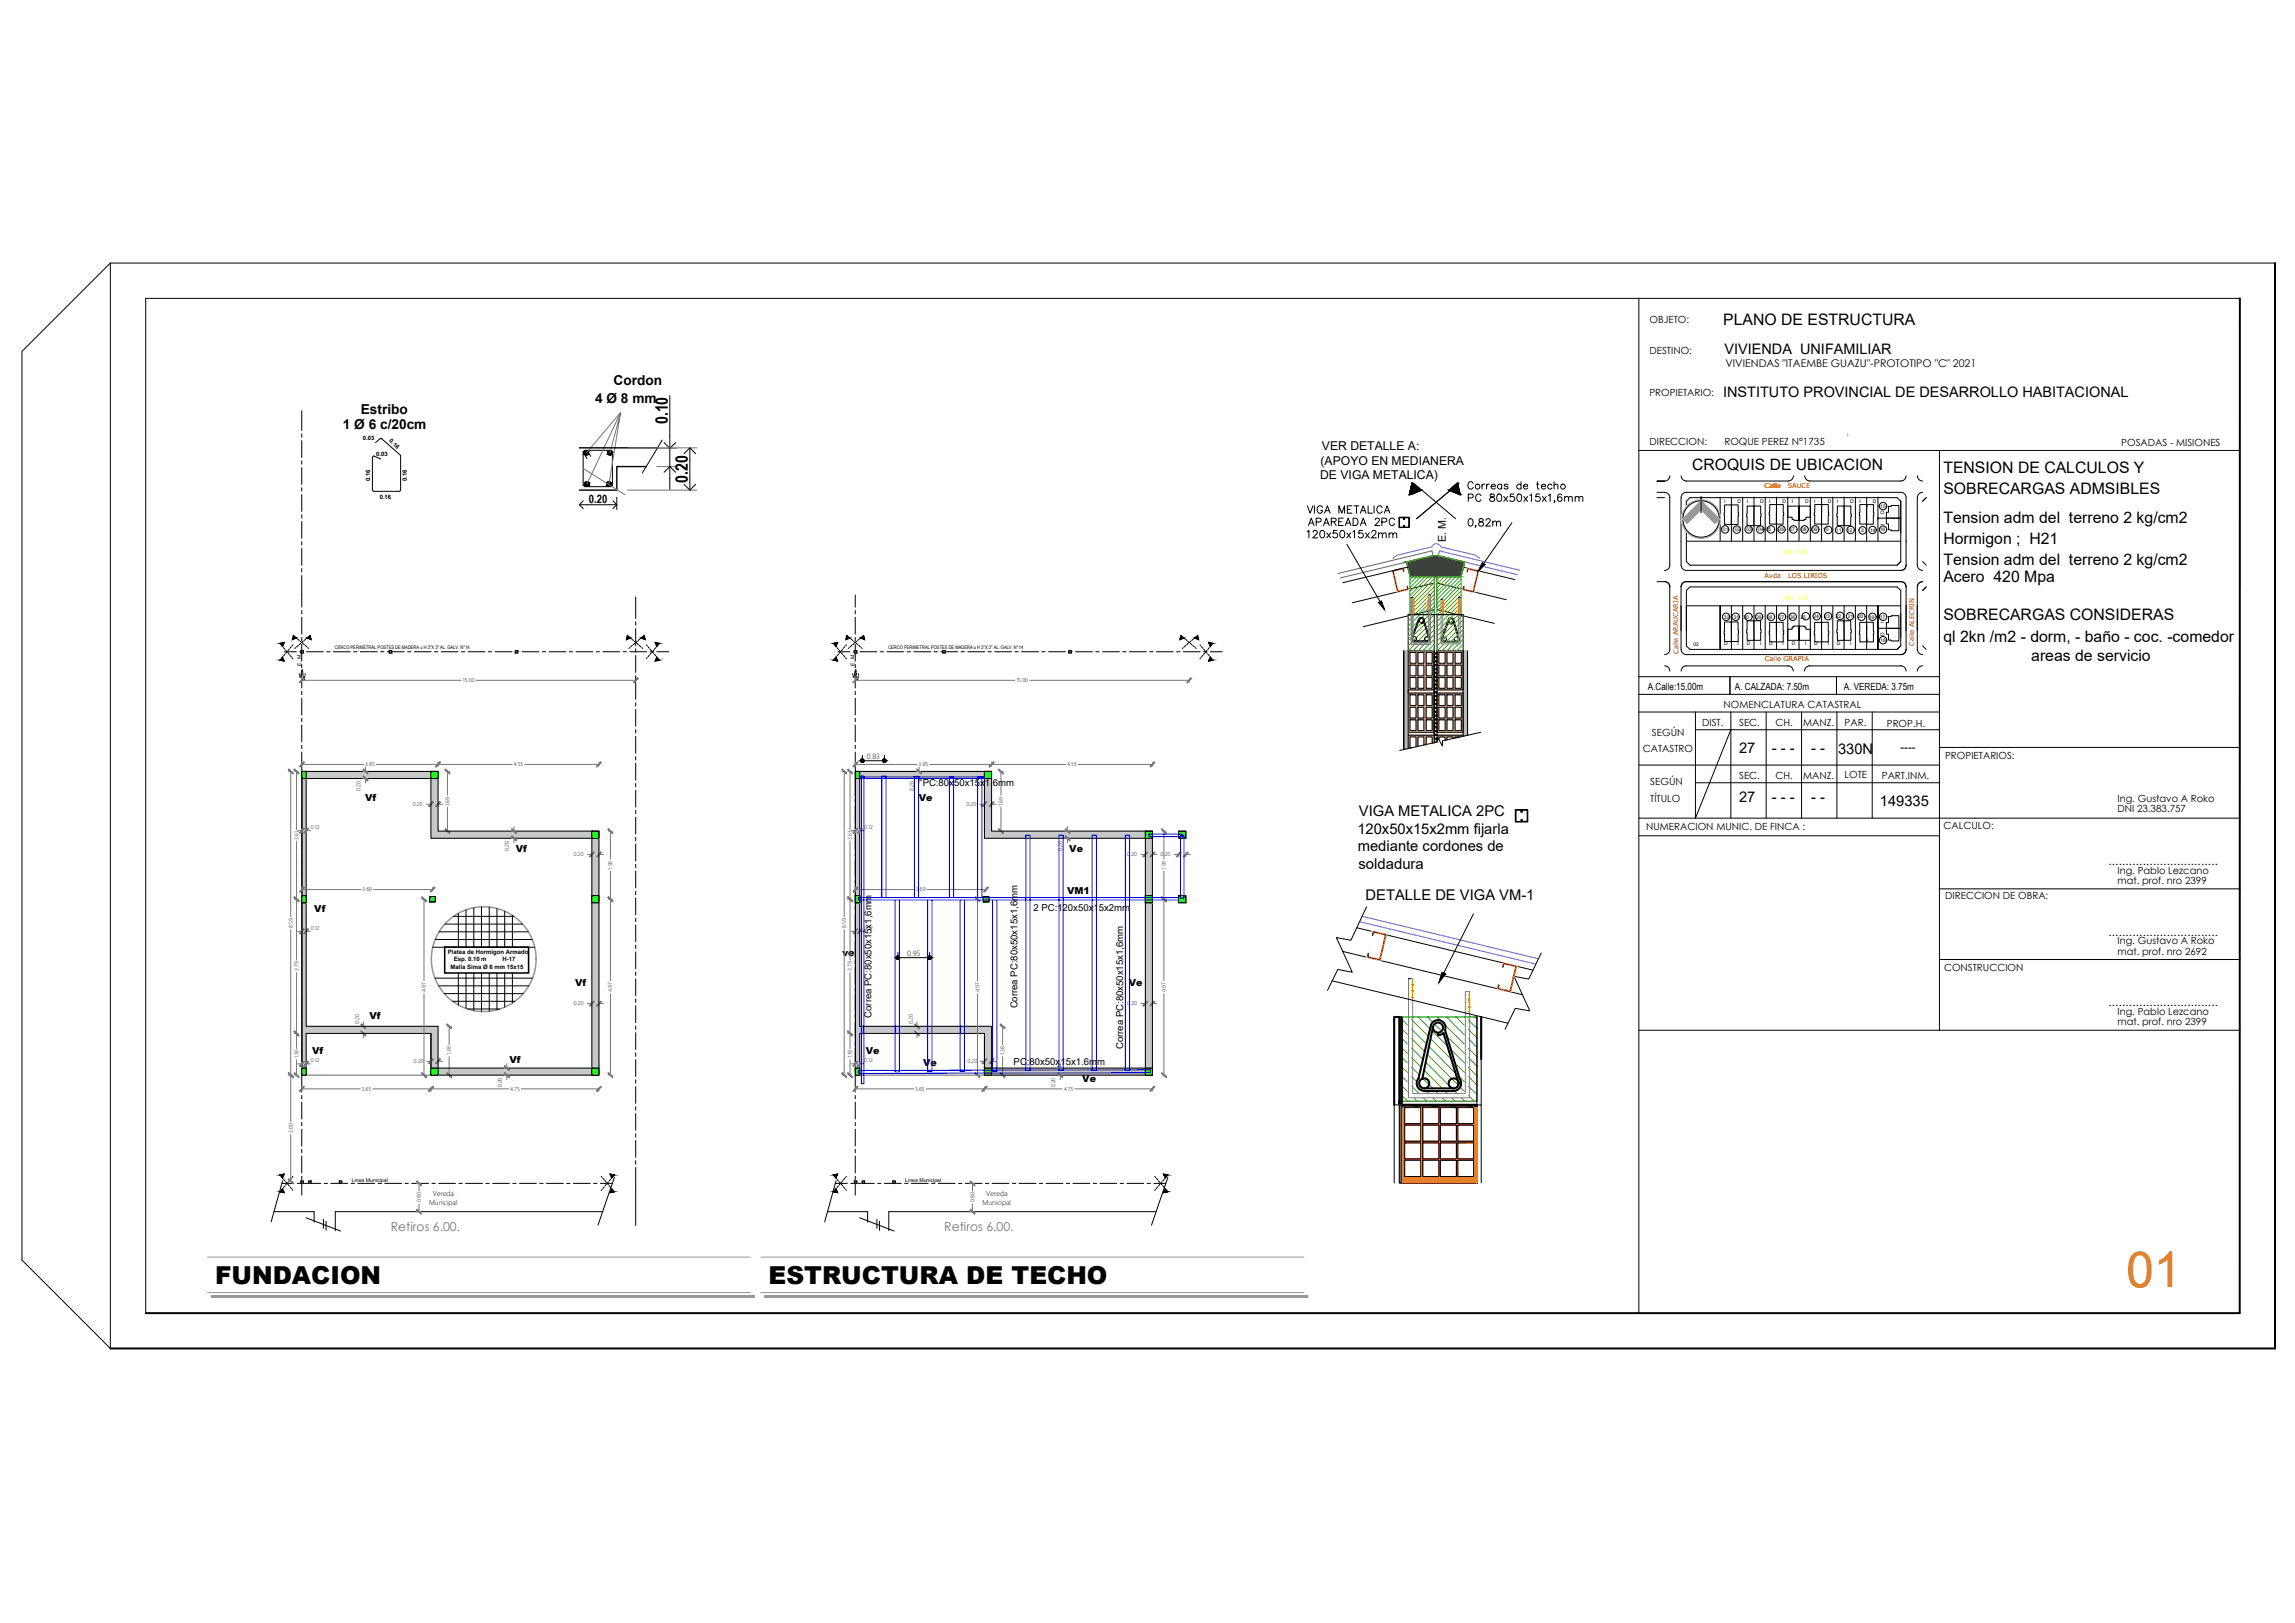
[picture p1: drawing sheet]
<svg xmlns="http://www.w3.org/2000/svg" width="594mm" height="420mm" viewBox="0 0 594 420" stroke-linecap="round" stroke-linejoin="round" font-family="sans-serif">
<defs><g id="words">
<text font-size="12.8" fill="#f00" x="550.4" y="333.3">01</text>
<g font-size="6.4">
<text x="55.7" y="332.3">FUNDACION</text>
<text x="199" y="332.3">ESTRUCTURA DE TECHO</text>
</g>
<g font-size="4.9">
<text x="337.3" y="134.1">VIGA METALICA</text>
<text x="337.6" y="137.2">APAREADA 2PC</text>
<text x="337.3" y="140.4">120x50x15x2mm</text>
</g>
<g font-size="4.5">
<text x="172.9" y="109.8" transform="rotate(-90 172.9 109.8)">0.10</text>
<text x="178.1" y="125" transform="rotate(-90 178.1 125)">0.20</text>
</g>
<g font-size="4.1">
<text x="446.1" y="84.1">PLANO DE ESTRUCTURA</text>
<text x="438" y="121.8">CROQUIS DE UBICACION</text>
<text x="503.1" y="122.5">TENSION DE CALCULOS Y</text>
<text x="503.1" y="127.9">SOBRECARGAS ADMSIBLES</text>
<text x="503.1" y="135.3">Tension adm del terreno 2 kg/cm2</text>
<text x="503.1" y="140.9">Hormigon ; H21</text>
<text x="503.1" y="146.2">Tension adm del terreno 2 kg/cm2</text>
<text x="503.1" y="150.8">Acero 420 Mpa</text>
<text x="503.1" y="160.6">SOBRECARGAS CONSIDERAS</text>
<text x="503.1" y="166.1">ql 2kn /m2 - dorm, - baño - coc. -comedor</text>
<text x="525.8" y="171">areas de servicio</text>
</g>
<text font-size="3.9" x="351.6" y="224.9">soldadura</text>
<g font-size="3.8">
<text x="450.2" y="194.9">27</text>
<text x="458.7" y="194.9">- - -</text>
<text x="468.8" y="194.9">- -</text>
<text x="475.8" y="195.2">330N</text>
<text x="450.2" y="207.7">27</text>
<text x="458.7" y="207.7">- - -</text>
<text x="468.8" y="207.7">- -</text>
<text x="486.6" y="208.8">149335</text>
<text x="351.4" y="215.9">120x50x15x2mm fijarla</text>
<text x="351.8" y="211.3">VIGA METALICA 2PC</text>
<text x="351.5" y="220.4">mediante cordones de</text>
<text x="353.5" y="233">DETALLE DE VIGA VM-1</text>
</g>
<g font-size="3.7">
<text x="446.4" y="91.7">VIVIENDA UNIFAMILIAR</text>
<text x="446.1" y="102.7">INSTITUTO PROVINCIAL DE DESARROLLO HABITACIONAL</text>
</g>
<g font-size="3.5">
<text x="158.8" y="99.7">Cordon</text>
<text x="93.4" y="107.1">Estribo</text>
<text x="154.1" y="104.2">4 Ø 8 mm</text>
<text x="88.8" y="111">1 Ø 6 c/20cm</text>
</g>
<g font-size="3.2">
<text x="342.2" y="116.5">VER DETALLE A:</text>
<text x="341.7" y="124.1">DE VIGA METALICA)</text>
<text x="341.8" y="120.3">(APOYO EN MEDIANERA</text>
<text x="545.8" y="223.9">................................</text>
<text x="545.8" y="242.2">................................</text>
<text x="545.8" y="260.5">................................</text>
</g>
<g font-size="3.2" fill="#767676">
<text x="101.2" y="318.7">Retiros 6.00.</text>
<text x="244.4" y="318.7">Retiros 6.00.</text>
</g>
<text font-size="3" x="152.4" y="130.3">0.20</text>
<text font-size="2.9" x="492" y="194.5">----</text>
<text font-size="2.8" x="374.3" y="140.3" transform="rotate(-90 374.3 140.3)">E. M.</text>
<text font-size="2.7" x="446.6" y="95">VIVIENDAS &quot;ITAEMBE GUAZU&quot;-PROTOTIPO &quot;C&quot; 2021</text>
<g font-size="2.6">
<text x="426.6" y="178.7">A.Calle:15.00m</text>
<text x="449.1" y="178.7">A. CALZADA: 7.50m</text>
<text x="477.3" y="178.7">A. VEREDA: 3.75m</text>
</g>
<g font-size="2.5">
<text x="427" y="83.7">OBJETO:</text>
<text x="427" y="91.6">DESTINO:</text>
<text x="427" y="102.5">PROPIETARIO:</text>
<text x="427" y="115.3">DIRECCION:</text>
<text x="446.4" y="115.3">ROQUE PEREZ N°1735</text>
<text x="549.1" y="115.6">POSADAS - MISIONES</text>
<text x="446.2" y="183.3">NOMENCLATURA CATASTRAL</text>
<text x="427.6" y="190.4">SEGÚN</text>
<text x="440.6" y="187.9">DIST.</text>
<text x="450.2" y="187.9">SEC.</text>
<text x="459.6" y="187.9">CH.</text>
<text x="466.8" y="188">MANZ.</text>
<text x="477.5" y="187.9">PAR.</text>
<text x="488.4" y="188.1">PROP.H.</text>
<text x="425.2" y="194.8">CATASTRO</text>
<text x="503.5" y="196.4">PROPIETARIOS:</text>
<text x="238.9" y="203.6">PC:80x50x15x1.6mm</text>
<text x="427.2" y="203.2">SEGÚN</text>
<text x="450.2" y="201.7">SEC.</text>
<text x="459.6" y="201.6">CH.</text>
<text x="466.8" y="201.7">MANZ.</text>
<text x="477.5" y="201.4">LOTE</text>
<text x="487.1" y="201.7">PART.INM.</text>
<text x="94.5" y="207.3">Vf</text>
<text x="237.8" y="207.3">Ve</text>
<text x="427.2" y="207.7">TÍTULO</text>
<text x="548.1" y="207.6">Ing. Gustavo A Roko</text>
<text x="426.1" y="215">NUMERACION MUNIC. DE FINCA :</text>
<text x="503.1" y="214.7">CALCULO:</text>
<text x="548.1" y="210.3">DNI 23.383.757</text>
<text x="133.5" y="220.4">Vf</text>
<text x="276.8" y="220.4">Ve</text>
<text x="548.1" y="226.2">Ing. Pablo Lezcano</text>
<text x="276.3" y="231.4">VM1</text>
<text x="503.5" y="232.8">DIRECCION DE OBRA:</text>
<text x="548.1" y="228.8">mat. prof. nro 2399</text>
<text x="81.4" y="236.2">Vf</text>
<text x="267.5" y="235.9">2 PC:120x50x15x2mm</text>
<text x="548.1" y="244.5">Ing. Gustavo A Roko</text>
<text x="218.1" y="247.4">ve</text>
<text x="503.2" y="251.3">CONSTRUCCION</text>
<text x="548.1" y="247.1">mat. prof. nro 2692</text>
<text x="148.9" y="255.2">Vf</text>
<text x="292.2" y="255.2">Ve</text>
<text x="95.7" y="263.7">Vf</text>
<text x="225.6" y="263.5" transform="rotate(-90 225.6 263.5)">Correa PC:80x50x15x1,6mm</text>
<text x="263.4" y="261.1" transform="rotate(-90 263.4 261.1)">Correa PC:80x50x15x1,6mm</text>
<text x="548.1" y="262.8">Ing. Pablo Lezcano</text>
<text x="548.1" y="265.4">mat. prof. nro 2399</text>
<text x="80.8" y="272.9">Vf</text>
<text x="131.9" y="275.1">Vf</text>
<text x="224.1" y="272.9">Ve</text>
<text x="238.9" y="276">Ve</text>
<text x="262.4" y="275.8">PC:80x50x15x1.6mm</text>
<text x="290.7" y="271.6" transform="rotate(-90 290.7 271.6)">Correa PC:80x50x15x1,6mm</text>
<text x="280.1" y="280.2">Ve</text>
</g>
<g font-size="2">
<text x="224.4" y="196.4">0.83</text>
<text x="234.8" y="247.4">0.95</text>
</g>
<g font-size="1.8">
<text x="111.1" y="311.8">Municipal</text>
<text x="112" y="309.6">Vereda</text>
<text x="254.3" y="311.8">Municipal</text>
<text x="255.3" y="309.6">Vereda</text>
</g>
<g font-size="1.7" fill="#f00">
<text x="456.8" y="126.3">Calle</text>
<text x="462.8" y="126.3">SAUCE</text>
<text x="456.8" y="149.6">Avda</text>
<text x="462.9" y="149.6">LOS LIRIOS</text>
<text x="495.5" y="167.2" transform="rotate(-90 495.5 167.2)">Calle ALECRIN</text>
<text x="434.5" y="169.3" transform="rotate(-90 434.5 169.3)">Calle ARAUCARIA</text>
<text x="456.9" y="171.1">Calle GRAPIA</text>
</g>
<g font-size="1.6" fill="#ff0">
<text x="462" y="143.5">Mz 418</text>
<text x="462.1" y="155.3">Mz 419</text>
</g>
<g font-size="1.6">
<text x="116" y="247">Platea de Hormigon Armado</text>
<text x="116.6" y="250.9">Malla Sima Ø 6 mm 15x15</text>
<text x="117.4" y="248.9">Esp. 0.10 m</text>
<text x="130.1" y="248.9">H-17</text>
</g>
<g font-size="1.5">
<text x="93.9" y="114">0.03</text>
<text x="97.4" y="118.2">0.03</text>
<text x="100.7" y="114.2" transform="rotate(44 100.7 114.2)">0.16</text>
<text x="95.8" y="124.6" transform="rotate(-90 95.8 124.6)">0.16</text>
<text x="105.3" y="124.5" transform="rotate(-90 105.3 124.5)">0.16</text>
<text x="98.3" y="129.2">0.16</text>
</g>
<g font-size="1.4">
<text x="119.8" y="176.6">15.00</text>
<text x="263.1" y="176.6">15.00</text>
<text x="94.5" y="198.4">3.85</text>
<text x="133" y="198.4">4.55</text>
<text x="237.8" y="198.4">3.85</text>
<text x="276.2" y="198.4">4.55</text>
<text x="93.3" y="204.7" transform="rotate(-90 93.3 204.7)">0.20</text>
<text x="106.9" y="208.6">0.20</text>
<text x="116.3" y="208.6" transform="rotate(-90 116.3 208.6)">1.69</text>
<text x="236.6" y="204.7" transform="rotate(-90 236.6 204.7)">0.20</text>
<text x="250.2" y="208.6">0.20</text>
<text x="259.6" y="208.6" transform="rotate(-90 259.6 208.6)">1.69</text>
<text x="80.4" y="214.6">0.12</text>
<text x="223.7" y="214.6">0.12</text>
<text x="77.2" y="217.4" transform="rotate(-90 77.2 217.4)">3.61</text>
<text x="131.7" y="220.2" transform="rotate(-90 131.7 220.2)">0.20</text>
<text x="148.5" y="221.6">0.20</text>
<text x="220.5" y="217.4" transform="rotate(-90 220.5 217.4)">3.61</text>
<text x="275" y="220.2" transform="rotate(-90 275 220.2)">0.20</text>
<text x="291.8" y="221.6">0.20</text>
<text x="300.4" y="221.6">0.20</text>
<text x="158.5" y="225.1" transform="rotate(-90 158.5 225.1)">1.93</text>
<text x="301.8" y="225.1" transform="rotate(-90 301.8 225.1)">1.93</text>
<text x="93.8" y="230.8">3.69</text>
<text x="237.1" y="230.8">3.69</text>
<text x="75.8" y="240.3" transform="rotate(-90 75.8 240.3)">8.59</text>
<text x="80.4" y="240.7">0.12</text>
<text x="219" y="240.3" transform="rotate(-90 219 240.3)">8.59</text>
<text x="223.7" y="240.7">0.12</text>
<text x="77.2" y="251.4" transform="rotate(-90 77.2 251.4)">3.79</text>
<text x="220.5" y="251.4" transform="rotate(-90 220.5 251.4)">3.79</text>
<text x="110.2" y="256.8" transform="rotate(-90 110.2 256.8)">4.97</text>
<text x="158.5" y="256.8" transform="rotate(-90 158.5 256.8)">4.97</text>
<text x="253.5" y="256.8" transform="rotate(-90 253.5 256.8)">4.97</text>
<text x="301.8" y="256.8" transform="rotate(-90 301.8 256.8)">4.97</text>
<text x="148.5" y="260.2">0.20</text>
<text x="291.8" y="260.2">0.20</text>
<text x="93" y="265.2" transform="rotate(-90 93 265.2)">0.20</text>
<text x="236.3" y="265.2" transform="rotate(-90 236.3 265.2)">0.20</text>
<text x="77.2" y="274" transform="rotate(-90 77.2 274)">1.18</text>
<text x="80.4" y="275">0.12</text>
<text x="107.2" y="275.1">0.20</text>
<text x="116.7" y="273.2" transform="rotate(-90 116.7 273.2)">1.38</text>
<text x="220.5" y="274" transform="rotate(-90 220.5 274)">1.18</text>
<text x="223.7" y="275">0.12</text>
<text x="250.4" y="275.1">0.20</text>
<text x="260" y="273.2" transform="rotate(-90 260 273.2)">1.38</text>
<text x="129.9" y="281.5" transform="rotate(-90 129.9 281.5)">0.20</text>
<text x="273.1" y="281.5" transform="rotate(-90 273.1 281.5)">0.20</text>
<text x="93.6" y="282.4">3.65</text>
<text x="132.1" y="282.4">4.75</text>
<text x="236.9" y="282.4">3.65</text>
<text x="275.3" y="282.4">4.75</text>
<text x="75.8" y="293.3" transform="rotate(-90 75.8 293.3)">3.00</text>
<text x="109" y="311.3" transform="rotate(-90 109 311.3)">0.80</text>
<text x="252.3" y="311.3" transform="rotate(-90 252.3 311.3)">0.80</text>
</g>
<g font-size="1.3">
<text x="446.3" y="130.3">I</text>
<text x="449.8" y="130.3">D</text>
<text x="452.1" y="130.3">I</text>
<text x="455.6" y="130.3">D</text>
<text x="458" y="130.3">I</text>
<text x="461.4" y="130.3">D</text>
<text x="463.8" y="130.3">I</text>
<text x="467.3" y="130.3">D</text>
<text x="469.7" y="130.3">I</text>
<text x="473.1" y="130.3">D</text>
<text x="475.5" y="130.3">I</text>
<text x="478.9" y="130.3">D</text>
<text x="481.3" y="130.3">I</text>
<text x="484.8" y="130.3">D</text>
<text x="486.7" y="131.5">15</text>
<text x="446" y="137.5">01</text>
<text x="449.1" y="137.5">02</text>
<text x="452.1" y="137.5">03</text>
<text x="455.2" y="137.5">04</text>
<text x="457.1" y="137.5">05</text>
<text x="460.4" y="137.5">06</text>
<text x="463.2" y="137.5">07</text>
<text x="466.2" y="137.5">08</text>
<text x="469.1" y="137.5">09</text>
<text x="471.9" y="137.5">10</text>
<text x="475.2" y="137.7">11</text>
<text x="478.1" y="137.7">12</text>
<text x="481" y="137.7">13</text>
<text x="484.1" y="137.7">14</text>
<text x="486.6" y="137.5">16</text>
<text x="487.8" y="135.9" transform="rotate(-90 487.8 135.9)">I</text>
<text x="487.8" y="133.1" transform="rotate(-90 487.8 133.1)">D</text>
<text x="446.3" y="160.2">32</text>
<text x="448.8" y="160.2">31</text>
<text x="451.3" y="160.2">30</text>
<text x="454.6" y="160.2">29</text>
<text x="457.3" y="160.2">28</text>
<text x="460.4" y="160.2">27</text>
<text x="463.3" y="160.2">26</text>
<text x="466.1" y="160.2">25</text>
<text x="469.4" y="160">24</text>
<text x="472.2" y="160">23</text>
<text x="475.2" y="160">22</text>
<text x="478.3" y="160">21</text>
<text x="480.9" y="160">20</text>
<text x="483.8" y="160.2">19</text>
<text x="486.6" y="160.2">17</text>
<text x="487.8" y="161.2" transform="rotate(-90 487.8 161.2)">I</text>
<text x="438.3" y="167.1">02</text>
<text x="446.3" y="167.1">D</text>
<text x="449.8" y="167.1">I</text>
<text x="452.1" y="167.1">D</text>
<text x="455.6" y="167.1">I</text>
<text x="458" y="167.1">D</text>
<text x="461.4" y="167.1">I</text>
<text x="463.8" y="167.1">D</text>
<text x="467.3" y="167.1">I</text>
<text x="469.7" y="167.1">D</text>
<text x="473.1" y="167.1">I</text>
<text x="475.5" y="167.1">D</text>
<text x="478.9" y="167.1">I</text>
<text x="486.7" y="166.2">18</text>
<text x="487.8" y="164.7" transform="rotate(-90 487.8 164.7)">D</text>
<text x="77.9" y="172.3" transform="rotate(-90 77.9 172.3)">E. M.</text>
<text x="86.7" y="168">CERCO PERIMETRAL POSTES DE MADERA u H 3&quot;X 3&quot; AL. GALV. N°14</text>
<text x="221.2" y="172.3" transform="rotate(-90 221.2 172.3)">E. M.</text>
<text x="230" y="168">CERCO PERIMETRAL POSTES DE MADERA u H 3&quot;X 3&quot; AL. GALV. N°14</text>
<text x="91.1" y="305.9">Linea Municipal</text>
<text x="234.3" y="305.9">Linea Municipal</text>
</g>
</g></defs>
<!-- layer: DIBUJO NEGRO -->
<path d="M579.8 77.2v262.7h-542.1M588.9 68.1v281h-560.3" fill="none" stroke="#000" stroke-width=".51"/>
<!-- layer: 0 -->
<g fill="none" stroke="#000" stroke-width=".26">
<path d="M28.6 68.1h560.3M424.2 77.2v262.7M579.8 77.2h-542.1v262.7M5.7 91l22.9-22.9v281l-22.9-22.9zM171.9 114.6l1.5 1.5 1.5-1.5M173.4 113.1v3M177.1 117.4l1.5-1.5 1.5 1.5M178.6 115.9v3M424.2 116.6h155.6M502 116.6v150.1M171.9 122.3l1.5-1.5 1.5 1.5M173.4 120.8v2.9"/>
<path d="M177.1 125.4l1.5 1.5 1.5-1.5M178.6 123.9v3M363.5 133.9h1.3v2.7h-1.3v-.6h.1v.5h1.1v-2.5h-1.1v.5h-.1zM365.1 126.9h2.6l-2.9 1.2zM365.5 125l2.2 1.9h-2.6zM365.5 125l-.7 3.1M365.9 125l10.9 9.3M368 126.9l-2.8 1.2M375.1 126.9l2.2-1.9 .4 1.9zM375.1 126.9h2.6l.3 1.2zM375.5 126.9l2.9 1.2M377.3 125l.7 3.1"/>
<path d="M377.7 125l-11 9.3M380.1 128.9l1.1-.1 .1-.3v-.4l-1.2-.2v1.9M380.3 134.4a.6 .6 0 0 1 .9 .2l.1 .5a.83 .83 0 0 1-.7 1.1 1.22 1.22 0 0 1-.3-1.8zM381.3 125.2a.69 .69 0 0 0-.7-.5 .69 .69 0 0 0-.6 .7v.5a.7 .7 0 0 0 .5 .7 .7 .7 0 0 0 .8-.4M382 136.1h-.1h.1l-.1 .5M383 134.4a.37 .37 0 0 0 .1 .6l.4 .1a.55 .55 0 0 1 .5 .5 .55 .55 0 0 1-.4 .6l-.6-.1-.2-.3a.96 .96 0 0 1 1.1-.9v-.4a.69 .69 0 0 0-.9-.1zM383.4 128.3a.7 .7 0 0 0-.8-.4 .7 .7 0 0 0-.6 .7v.5a.7 .7 0 0 0 .6 .7 .7 .7 0 0 0 .8-.4M383.6 125.3v1.3M384.4 125.3a.6 .6 0 0 0-.8 .6M384.7 134.7l.3-.4h.4l.4 .3-.3 .7-.9 .9h1.3M384.8 125.3v1.3M385.5 125.3a.58 .58 0 0 0-.7 .6"/>
<path d="M385.8 128v.5l.6 .2a.54 .54 0 0 1 .5 .5 .54 .54 0 0 1-.5 .6l-.7-.2a.7 .7 0 0 1 .1-.7 .7 .7 0 0 1 .7-.3l.3-.4a.72 .72 0 0 0-1-.2zM386 125.9h1.1a.61 .61 0 0 0-.7-.5 .61 .61 0 0 0-.5 .6 .61 .61 0 0 0 .5 .6l.7-.3M386.4 135.3l.4-.4 .5 .1 .1 1.2M386.4 134.9v1.3M387.4 135.3l.5-.4 .4 .1 .1 1.2M387.7 128a.63 .63 0 0 1 .9 .3l.1 .4a.83 .83 0 0 1-.7 1.1 1.22 1.22 0 0 1-.3-1.8zM388.7 125.6a.6 .6 0 0 0-.9-.1 .6 .6 0 0 0 0 .9 .6 .6 0 0 0 .9-.1M388.7 125.3v1.3M389.3 128.5l1 1.3M390.3 128.5l-1 1.3M390.4 125.6l-.4-.3-.5 .1v.4l.6 .2 .3 .3-.4 .3-.5-.1-.2-.2M391.4 135.3l-7.4 10.7"/>
<path d="M391.9 127.9h-.9l-.1 .8a.68 .68 0 0 1 1 0 .68 .68 0 0 1-.1 1 .68 .68 0 0 1-1-.3M392.9 128a.63 .63 0 0 1 .9 .3l.1 .4a.86 .86 0 0 1-.5 1.1h-.2a1.22 1.22 0 0 1-.3-1.8zM393.7 125.6a.61 .61 0 0 0-.9-.1 .61 .61 0 0 0 0 .9 .61 .61 0 0 0 .9-.1M393.7 124.7v1.9M394.4 125.9h1a.58 .58 0 0 0-.8-.5 .58 .58 0 0 0-.2 .9l.4 .3 .6-.3M394.4 128.5l1 1.3M395.4 128.5l-1 1.3M396 128.3l.5-.4v1.9M397.7 125.3h.7M398 124.7v1.5l.1 .3 .3 .1M398.6 127.9h-1l-.1 .8a.67 .67 0 0 1 1.1 0 .67 .67 0 0 1-.2 1 .67 .67 0 0 1-.9-.3M399 125.9h1.1a.58 .58 0 0 0-.8-.5 .58 .58 0 0 0-.2 .9l.3 .3 .7-.3"/>
<path d="M399.3 128.5l1 1.3M400.3 128.5l-1 1.3M400.8 128.3l.5-.4v1.9M401.7 125.6a.61 .61 0 0 0-.9-.1 .61 .61 0 0 0 0 .9 .61 .61 0 0 0 .9-.1M402.3 125.7l.4-.4 .5 .1 .1 1.2M402.3 124.7v1.9M402.4 129.7h-.1h.1l-.1 .5M404.3 128.2l-.1-.2a.63 .63 0 0 0-.9 .3 1.12 1.12 0 0 0 .4 1.5 .59 .59 0 0 0 .7-.5 .59 .59 0 0 0-.6-.7 .59 .59 0 0 0-.6 .6M405 128.9l.5-.4 .4 .1 .1 1.2M405 128.5v1.3M406 128.9l.4-.4 .5 .1 .1 1.2M407.7 128.9l.5-.4 .5 .1v1.2"/>
<path d="M407.7 128.5v1.3M408.7 128.9l.5-.4 .4 .1 .1 1.2M428.9 127.5h2a1.33 1.33 0 0 1 1.3 1.3l.1 17.5a1.37 1.37 0 0 1-1.4 1.4M428.9 124.6h2h-2M428.9 128.8h2M432.3 123.2a1.37 1.37 0 0 1-1.4 1.3M435.2 128.8v17.5M435.2 123.2a1.37 1.37 0 0 0 1.3 1.3M436.4 124.5h26.6M436.5 127.5h55.5a1.37 1.37 0 0 1 1.4 1.3v17.5a1.37 1.37 0 0 1-1.4 1.4h-55.5M436.5 127.5a1.37 1.37 0 0 0-1.3 1.3M445.3 128.7v11.3"/>
<path d="M448.2 130.7h-1.8l-.1 2 .1 3 3.5 .1v-5.1h-1.7l-.1 5.1M448.2 128.7v11.3M451.1 128.7v11.3M454 131h-1.7l-.2 2.7 .1 2.4h3.5l.1-5.1h-1.8v5.1M454 128.7v11.3M456.9 128.7v11.3M459.9 130.6h-1.8l-.1 2 .1 3.1h3.5l.1-2.3-.1-2.8h-1.7l-.1 5.1M459.9 128.7v11.3M462.8 131h2.9v3.7v-3.7h2.9v2.9h-1.1v.6h-.5v.2h-2.6v-.2h-.5v-.6h-1.1zM462.8 128.7v11.3M464.3 123.2a1.37 1.37 0 0 1-1.4 1.3M465.7 128.7v11.3"/>
<path d="M467.2 123.2a1.37 1.37 0 0 0 1.3 1.3M468.4 124.5h23.8M468.6 128.7v11.3M471.5 130.6h-1.7l-.2 2.7 .1 2.4h3.6v-5.1h-1.8v5.1M471.5 128.7v11.3M474.4 128.7v11.3M477.4 131h-1.8l-.1 2 .1 3.1h3.5l.1-2.3-.1-2.8h-1.7l-.1 5.1M477.4 128.7v11.3M480.3 128.7v11.3M483.2 131.1h.1M483.2 130.6h-1.8l-.1 2 .1 3.1h3.5l.1-5.1h-1.8v5.1M483.2 128.7v11.3"/>
<path d="M486.1 131h.1M486.1 134.1h5.9M486.1 128.7v11.3M488.3 134.1h3.2v-3.2h-1.9v.2h-.7v1.5h-.6v3h.6v1.5h.6v.3h2v-3.3M492 129.6v8.5M493.4 123.2a1.37 1.37 0 0 1-1.4 1.3M496.3 123.2a1.37 1.37 0 0 0 1.4 1.3M497.7 127.5a1.4 1.4 0 0 0-1.4 1.3v17.5a1.37 1.37 0 0 0 1.4 1.4M498.6 128.8l-.9 1M348.6 140.9l8.7 14.9M356.9 156l.7-.4 .8 2.2zM364.5 146.8l-16.9 4.1"/>
<path d="M364.5 159.1h6.8v9.4h-6.8zM364.5 159.1h14.2M365.3 154.7h.4M365.9 149.3h6v8.1M369.9 154h.4M371.3 150.9l-21.3 5.1M371.3 157.8l-18.4 4.4M371.3 149.3v8.1M372 159.1h6.7v9.4h-6.7zM372 150.9l17.9 4.3M372 157.8l14.8 3.6M373 155.1h.5"/>
<path d="M377.6 154.7h.4M378.8 146.9l13.3 3.1M383.7 145.7l.6 .4-1.6 1.7zM428.9 150.6h2a1.37 1.37 0 0 1 1.4 1.3l-.1 16.2a1.32 1.32 0 0 1-1.3 1.4M435.2 151.9v16.2M435.2 146.3a1.37 1.37 0 0 0 1.3 1.4M436.4 150.6h55.8M436.5 140.1v-10.3l1-1h53.6l.9 1v15.6M436.5 150.6a1.37 1.37 0 0 0-1.3 1.3M448.2 156.8v11.3M451.1 156.8v11.3M454 156.8v11.3"/>
<path d="M456.9 156.8v11.3M459.9 156.8v11.3M462.8 156.8v11.3M465.7 156.8v11.3M468.6 156.8v11.3M471.5 156.8v11.3M474.4 156.8v11.3M477.4 156.8v11.3M480.3 156.8v11.3M483.2 156.8v11.3M492 140.1h-55.5v5.3l1 .9h53.6l.9-.9M492 156.8h-55.5v10.4l1 .9h53.6l.9-.9v-14.3l-.9-1h-53.6l-1 1v10.3"/>
<path d="M492 150.6a1.37 1.37 0 0 1 1.4 1.3v16.2a1.37 1.37 0 0 1-1.4 1.4h-55.5M497.7 145.4l.9 .9M497.7 150.6a1.37 1.37 0 0 0-1.4 1.3v16.2a1.41 1.41 0 0 0 1.4 1.4M498.6 151.9l-.9 1M365 168.9h1.6v2.8h-1.6zM365 172.2h1.6v2.8h-1.6zM365 175.4h1.6v2.8h-1.6zM365 179.9h1.6v2.8h-1.6zM366.1 165.9h3.2M367 168.9h1.6v2.8h-1.6zM367 172.2h1.6v2.8h-1.6zM367 175.4h1.6v2.8h-1.6z"/>
<path d="M367 179.9h1.6v2.8h-1.6zM367 160.7l-1.5 4.1a.83 .83 0 0 0-.1 .9 .83 .83 0 0 0 .7 .5h3.2M367.1 160.6a.84 .84 0 0 1 .8-.8 .84 .84 0 0 1 .9 .8M367.3 160.7l-1.7 4.7M368.4 160.7l1.5 4.7M368.6 161.1l-.5 .3-.2 .1v-.3M368.7 160.7l1.3 4.2a.83 .83 0 0 1-.7 1.3M369.2 168.9h1.5v2.8h-1.5zM369.2 172.2h1.5v2.8h-1.5zM369.2 175.4h1.5v2.8h-1.5zM369.2 179.9h1.5v2.8h-1.5zM371.3 179.4v10.2h-6.8v-10.2h14.2v10.2h-6.7v-10.2"/>
<path d="M371.3 175.2h.7M371.3 172.4h.7M371.3 169.3h.7M371.3 170.3h.7M371.3 171.4h.7M371.3 173.4h.7M371.3 174.4h.7M371.3 175.4h.7M371.3 176.4h.7M371.3 177.4h.7M371.3 178.4h.7M371.3 169.2h.7"/>
<path d="M371.3 170.2h.7M371.3 171.2h.7M371.3 172.2h.7M371.3 173.2h.7M371.3 174.2h.7M371.3 176.2h.7M371.3 177.2h.7M371.3 178.2h.7M371.3 179.2h.7M371.3 169h.7M371.3 170h.7M371.3 171h.7"/>
<path d="M371.3 172h.7M371.3 173h.7M371.3 174h.7M371.3 175h.7M371.3 176.1h.7M371.3 177h.7M371.3 178h.7M371.3 179h.7M371.3 168.7h.1M371.3 169.7h.1M371.3 170.7h.1M371.3 171.7h.1"/>
<path d="M371.3 172.7h.1M371.3 173.7h.1M371.3 174.7h.1M371.3 175.7h.1M371.3 176.7h.1M371.3 177.7h.1M371.3 178.7h.1M371.3 179.7h.1M372.5 168.9h1.6v2.8h-1.6zM372.5 172.2h1.6v2.8h-1.6zM372.5 175.4h1.6v2.8h-1.6zM372.5 179.9h1.6v2.8h-1.6z"/>
<path d="M373.9 166h3.1M374.6 168.9h1.5v2.8h-1.5zM374.6 172.2h1.5v2.8h-1.5zM374.6 175.4h1.5v2.8h-1.5zM374.6 179.9h1.5v2.8h-1.5zM375 160.8l-1.7 4.7M375.6 161.3v.3M376.1 160.8l1.5 4.7M376.3 161.2l-.7 .4M376.4 160.8l1.3 4.2M376.4 160.7a.84 .84 0 0 0-.8-.8 .84 .84 0 0 0-.9 .9l-1.5 4.1a.83 .83 0 0 0-.1 .9 .83 .83 0 0 0 .8 .5h3.1M376.6 168.9h1.7v2.8h-1.7z"/>
<path d="M376.6 172.2h1.7v2.8h-1.7zM376.6 175.4h1.7v2.8h-1.7zM376.6 179.9h1.7v2.8h-1.7zM377.7 165a.82 .82 0 0 1 .1 .8 .82 .82 0 0 1-.8 .5M379.9 168.5v21.8M424.2 175.2h77.8M424.2 179.8h77.8M430.9 172.4a1.37 1.37 0 0 1 1.4 1.3M435.2 168.1a1.37 1.37 0 0 0 1.3 1.4M436.4 172.4h26.5M436.5 172.4a1.37 1.37 0 0 0-1.3 1.3M445.3 168.1v-11.3v11.3"/>
<path d="M447.8 175.2v4.6M448.1 161l.1 5.1h1.7v-5.1h-3.5l-.1 3.1 .1 2h1.8M454 160.7v5.1h1.8l-.1-5.1h-3.5l-.1 2.4 .2 2.7h1.7M459.8 161.1l.1 5.1h1.7l.1-2.8-.1-2.3h-3.5l-.1 3.1 .1 2h1.8M462.8 162.9h1.1v-.6h.5v-.2h2.6v.2h.5v.6h1.1v2.9h-2.9v-3.7v3.7h-2.9zM462.8 172.4a1.37 1.37 0 0 1 1.4 1.3M468.3 172.4h23.9M468.5 172.4a1.37 1.37 0 0 0-1.4 1.3M471.5 161.1v5.1h1.8v-5.1h-3.6l-.1 2.4 .2 2.7h1.7M475.4 175.2v4.6M477.3 160.7l.1 5.1h1.7l.1-2.8-.1-2.3h-3.5l-.1 3.1 .1 2h1.8M483.2 161.1v5.1h1.8l-.1-5.1h-3.5l-.1 3.1 .1 2h1.8"/>
<path d="M483.2 165.7h.1M486.1 168.1v-11.3v11.3M486.1 165.8h.1M486.1 162.3v.6M486.1 162.7h5.9M488.3 162.7h3.2v3.2h-1.9v-.2h-.7v-1.5h-.6v-3h.6v-1.6h.6v-.2h2v3.3M492 172.4a1.37 1.37 0 0 1 1.4 1.3M497.7 167.2l.9 .9M497.7 172.4a1.37 1.37 0 0 0-1.4 1.3M579.8 175.2h.1M222.3 196.9h7.5M223.2 195.6v1.6"/>
<path d="M228.9 195.6v1.6M363.4 194v-25.5v25.5M364.5 190.3h6.8M365 183.1h1.6v2.8h-1.6zM365 186.3h1.6v2.8h-1.6zM366.6 193.3v-2.5h-1.6v2.8h.5M367 183.1h1.6v2.8h-1.6zM367 186.3h1.6v2.8h-1.6zM368.6 192.9v-2.1h-1.6v2.4M369.2 183.1h1.5v2.8h-1.5zM369.2 186.3h1.5v2.8h-1.5zM370.7 192.4v-1.6h-1.5v2"/>
<path d="M371.3 190.1v-21.6v10.1h-6.8v-10.1v25.3M371.3 191v-22.5v23.8M371.3 180.4h.7M371.3 181.4h.7M371.3 182.4h.7M371.3 183.4h.7M371.3 184.4h.7M371.3 185.4h.7M371.3 186.4h.7M371.3 187.4h.7M371.3 188.4h.7M371.3 189.4h.7"/>
<path d="M371.3 190.4h.7M371.3 191.4h.7M371.3 180.2h.7M371.3 181.2h.7M371.3 182.2h.7M371.3 183.2h.7M371.3 184.2h.7M371.3 185.2h.7M371.3 186.2h.7M371.3 187.3h.7M371.3 188.3h.7M371.3 189.3h.7"/>
<path d="M371.3 190.3h.7M371.3 191.3h.7M371.3 180.1h.7M371.3 181h.7M371.3 182.1h.7M371.3 183.1h.7M371.3 184.1h.7M371.3 185.1h.7M371.3 186.1h.7M371.3 187.1h.7M371.3 188.1h.7M371.3 189.1h.7"/>
<path d="M371.3 190.1h.7M371.3 191.1h.7M371.3 192.1h.6M371.3 180.7h.1M371.3 181.8h.1M371.3 182.8h.1M371.3 183.8h.1M371.3 184.7h.1M371.3 185.8h.1M371.3 186.8h.1M371.3 187.8h.1M371.3 188.8h.1"/>
<path d="M371.3 189.8h.1M371.3 190.8h.1M371.3 191.8h.1M372 192.1l-9.7 2.2M372 190.3h6.7M372.5 183.1h1.6v2.8h-1.6zM372.5 186.3h1.6v2.8h-1.6zM372.5 191.5v-.7h1.6v.8M374.6 183.1h1.5v2.8h-1.5zM374.6 186.3h1.5v2.8h-1.5zM376.1 191.2v-.4h-1.5v.7M376.6 183.1h1.7v2.8h-1.7z"/>
<path d="M376.6 186.3h1.7v2.8h-1.7zM378 190.8h-1.4v.2M378.7 190.6v-22.1v10.1h-6.7v-10.1v23.6M383.3 189.6l-9.9 2.2v1.3l-1.3-2.3-.1 1.3M424.2 198.1h77.8M424.2 184.3h77.8M438.9 188.9h63.1M438.9 184.3v27.5l9.1-22.9M448 184.3v27.5M457.2 184.3v27.5M466.4 184.3v27.5M475.5 184.3v27.5"/>
<path d="M484.6 184.3v27.5M502 193.5h77.8M392.2 209.6h1.7v.6h-.2v-.5h-1.3v3l1.3-.1v-.4h.2v.6h-1.7zM393.9 209.6h1.6v3.2h-1.6v-.6h.1v.4h1.3v-2.9h-1.3v.5h-.1zM424.2 211.8h155.6M424.2 216.4h77.8M438.9 202.6h63.1M115.2 239.2h20.1M117.4 237.2h15.6M118.6 236.5v8.7M120.6 235.5v9.7M122.6 235v10.2"/>
<path d="M124.6 234.8v10.4M126.6 234.8v10.4M128.6 235.2v10M130.6 235.9v9.3M132.6 237v8.2M353.7 234.7l-4 8.7-3.8-.7 4.1 9-3.7-.7-2.7 5.4M381.4 236.6l-7.7 15.3M502 230.1h77.8M112 245.2h26.4M112.6 253.2h25.2M112.7 243.2h25.1M113.5 255.2h23.4"/>
<path d="M113.7 241.2h23M115 257.2h20.4M117.1 259.2h16.2M118.6 251.9v8.3M120.6 251.9v9.2M122.6 251.9v9.7M124.6 251.9v10M126.6 251.9v9.9M128.6 251.9v9.5M130.6 251.9v8.8M132.6 251.9v7.7M231.5 247.9h10"/>
<path d="M232.4 246.6v1.6M240.6 246.6v1.6M344.8 253.9l45.5 11M347.6 246.3l46.4 11.2M351.2 240.2l45.6 10.9M364.6 253.4h.5M373.3 251.7l.8 .4-1.6 2.2zM399 246.7l-3.3 6.8-3.8-.7 4.1 8.9-3.8-.7-2.6 5.5M502 248.4h77.8M121 261.2h8.4M360.9 263.3v22.7M363 263.3v23.4"/>
<path d="M382.3 263.3v23.3M383.4 263.3v22.7M424.2 266.7h155.6M362.2 286h.5v20.2h-.5zM363.6 286.7h4.2v4.2h-4.2zM363.6 291.3h4.2v4.2h-4.2zM363.6 295.9h4.2v4.1h-4.2zM368.3 286.7h4.2v4.2h-4.2zM368.3 291.3h4.2v4.2h-4.2zM368.3 295.9h4.2v4.1h-4.2zM372.9 286.7h4.1v4.2h-4.1zM372.9 291.3h4.1v4.2h-4.1z"/>
<path d="M372.9 295.9h4.1v4.1h-4.1zM377.4 286.7h4.1v4.2h-4.1zM377.4 291.3h4.1v4.2h-4.1zM377.4 295.9h4.1v4.1h-4.1zM164.6 307.8v9.5M363.6 300.4h4.2v4.2h-4.2zM368.3 300.4h4.2v4.2h-4.2zM372.9 300.4h4.1v4.2h-4.1zM377.4 300.4h4.1v4.2h-4.1zM383.4 306.2v-20.2h-22.5v20.2"/>
<circle cx="382.5" cy="126" r=".63"/>
<circle cx="404.6" cy="126" r=".63"/>
<circle cx="440.3" cy="134.4" r="4.7"/>
<circle cx="446.5" cy="137.1" r=".96"/>
<circle cx="449.6" cy="137.1" r=".96"/>
<circle cx="452.6" cy="137.1" r=".96"/>
<circle cx="455.7" cy="137.1" r=".96"/>
<circle cx="458.4" cy="137.1" r=".96"/>
<circle cx="461.2" cy="137.1" r=".96"/>
<circle cx="464.2" cy="137.1" r=".96"/>
<circle cx="467.1" cy="137.1" r=".96"/>
<circle cx="469.9" cy="137.1" r=".96"/>
<circle cx="473.3" cy="137.2" r=".96"/>
<circle cx="476.1" cy="137.2" r=".96"/>
<circle cx="479" cy="137.2" r=".96"/>
<circle cx="482.1" cy="137.3" r=".96"/>
<circle cx="484.7" cy="137.2" r=".96"/>
<circle cx="487.4" cy="137.1" r=".96"/>
<circle cx="487.4" cy="131" r=".96"/>
<circle cx="446.8" cy="159.7" r=".96"/>
<circle cx="449.3" cy="159.7" r=".96"/>
<circle cx="452.6" cy="159.7" r=".96"/>
<circle cx="455.4" cy="159.7" r=".96"/>
<circle cx="458.4" cy="159.7" r=".96"/>
<circle cx="461.3" cy="159.7" r=".96"/>
<circle cx="464.1" cy="159.7" r=".96"/>
<circle cx="467.4" cy="159.5" r=".96"/>
<circle cx="470.3" cy="159.5" r=".96"/>
<circle cx="473.2" cy="159.5" r=".96"/>
<circle cx="476.3" cy="159.4" r=".96"/>
<circle cx="478.9" cy="159.5" r=".96"/>
<circle cx="481.8" cy="159.7" r=".96"/>
<circle cx="484.7" cy="159.7" r=".96"/>
<circle cx="487.4" cy="159.7" r=".96"/>
<circle cx="366.2" cy="165.4" r=".54"/>
<circle cx="367.9" cy="160.6" r=".54"/>
<circle cx="369.3" cy="165.4" r=".54"/>
<circle cx="373.9" cy="165.4" r=".54"/>
<circle cx="375.6" cy="160.7" r=".54"/>
<circle cx="377" cy="165.4" r=".54"/>
<circle cx="487.4" cy="165.7" r=".96"/>
</g>
<path d="M478.3 112.3v.5" fill="none" stroke="#939598" stroke-width=".26"/>
<path d="M442.8 138.7l-.4 .2" fill="none" stroke="#fff" stroke-width=".26"/>
<g fill="#fff" stroke="#fff" stroke-width=".26">
<path d="M435.6 134.4l4.7-2.5-3.6 3.6z"/>
<path d="M440.3 131.9l4.8 2.5-1.2 1.1z"/>
<path d="M437.8 130.1l.9-.4zM437.4 130.3l1.3-.6zM437.4 130.3l1.8-.8zM437 130.6l2.2-1.1zM437 130.6l2.7-1.2zM437 130.6l2.7-1.2-3 1.6zM436.7 131l3.5-1.6h-.5zM436.7 131l3.5-1.6-3.8 1.9zM436.4 131.3l4.3-1.9h-.5zM436.4 131.3l4.3-1.9-4.6 2.3zM436.1 131.7l5-2.3h-.4zM436.1 131.7l5-2.3-5.3 2.8zM435.8 132.2l5.8-2.7-.5-.1zM435.8 132.2l5.8-2.7-5.9 3.1zM435.7 132.6l6.4-2.9-.5-.2zM435.7 132.6l6.4-2.9-6.6 3.4zM435.5 133.1l7-3.2-.4-.2zM435.5 133.1l7-3.2-7.1 3.7zM435.4 133.6l7.6-3.5-.5-.2zM435.4 133.6l7.6-3.5-7.6 4zM435.4 134.1l8-3.7-.4-.3zM435.4 134.1l8-3.7-8.1 4.1zM435.3 134.5l8.4-3.8-.3-.3zM435.3 134.5l8.4-3.8-8.3 4.3zM435.4 135l8.7-3.9-.4-.4zM435.4 135l8.7-3.9-8.6 4.4zM435.5 135.5l8.9-4-.3-.4zM435.5 135.5l8.9-4-8.8 4.5zM435.6 136l9.1-4.1-.3-.4zM435.6 136l9.1-4.1-8.9 4.5zM435.8 136.4l9.1-4.1-.2-.4zM435.8 136.4l9.1-4.1-8.9 4.6zM436 136.9l9.1-4.1-.2-.5zM436 136.9l9.1-4.1-8.8 4.5zM436.3 137.3l8.9-4-.1-.5zM436.3 137.3l8.9-4-8.6 4.4zM436.6 137.7l8.7-4-.1-.4zM436.6 137.7l8.7-4-8.4 4.3zM436.9 138l8.4-3.8v-.5zM436.9 138l8.4-3.8-8 4.1zM437.3 138.3l8-3.6v-.5zM437.3 138.3l8-3.6-7.6 3.9zM437.7 138.6l7.6-3.4v-.5zM437.7 138.6l7.6-3.4-7.2 3.7zM438.1 138.9l7.1-3.2 .1-.5zM438.1 138.9l7.1-3.2-6.6 3.4zM438.6 139.1l6.4-3 .2-.4zM438.6 139.1l6.4-3-6 3.1zM439 139.2l5.8-2.6 .2-.5zM439 139.2l5.8-2.6-5.3 2.7zM439.5 139.3l5.1-2.3 .2-.4zM439.5 139.3l5.1-2.3-4.6 2.4zM440 139.4l4.3-2 .3-.4zM440 139.4l4.3-2-3.8 2zM440.5 139.4l3.5-1.6 .3-.4zM440.5 139.4l3.5-1.6-3 1.5zM441 139.3l2.6-1.2 .4-.3zM441 139.3l2.6-1.2zM441.5 139.2l2.1-1.1zM441.5 139.2l1.7-.8zM441.9 139.1l1.3-.7zM441.9 139.1l.9-.4z"/>
<path d="M440.3 129.7v2.2l4.8 2.5zM440.3 129.7v2.2l-4.7 2.5z"/>
<path d="M437.8 130.1l.9-.4zM437.4 130.3l1.3-.6zM437.4 130.3l1.8-.8zM437 130.6l2.2-1.1zM437 130.6l2.7-1.2zM437 130.6l2.7-1.2-3 1.6zM436.7 131l3.5-1.6h-.5zM436.7 131l3.5-1.6-3.8 1.9zM436.4 131.3l4.3-1.9h-.5zM436.4 131.3l4.3-1.9-4.6 2.3zM436.1 131.7l5-2.3h-.4zM436.1 131.7l5-2.3-5.3 2.8zM435.8 132.2l5.8-2.7-.5-.1zM435.8 132.2l5.8-2.7-5.9 3.1zM435.7 132.6l6.4-2.9-.5-.2zM435.7 132.6l6.4-2.9-6.6 3.4zM435.5 133.1l7-3.2-.4-.2zM435.5 133.1l7-3.2-7.1 3.7zM435.4 133.6l7.6-3.5-.5-.2zM435.4 133.6l7.6-3.5-7.6 4zM435.4 134.1l8-3.7-.4-.3zM435.4 134.1l8-3.7-8.1 4.1zM435.3 134.5l8.4-3.8-.3-.3zM435.3 134.5l8.4-3.8-8.3 4.3zM435.4 135l8.7-3.9-.4-.4zM435.4 135l8.7-3.9-8.6 4.4zM435.5 135.5l8.9-4-.3-.4zM435.5 135.5l8.9-4-8.8 4.5zM435.6 136l9.1-4.1-.3-.4zM435.6 136l9.1-4.1-8.9 4.5zM435.8 136.4l9.1-4.1-.2-.4zM435.8 136.4l9.1-4.1-8.9 4.6zM436 136.9l9.1-4.1-.2-.5zM436 136.9l9.1-4.1-8.8 4.5zM436.3 137.3l8.9-4-.1-.5zM436.3 137.3l8.9-4-8.6 4.4zM436.6 137.7l8.7-4-.1-.4zM436.6 137.7l8.7-4-8.4 4.3zM436.9 138l8.4-3.8v-.5zM436.9 138l8.4-3.8-8 4.1zM437.3 138.3l8-3.6v-.5zM437.3 138.3l8-3.6-7.6 3.9zM437.7 138.6l7.6-3.4v-.5zM437.7 138.6l7.6-3.4-7.2 3.7zM438.1 138.9l7.1-3.2 .1-.5zM438.1 138.9l7.1-3.2-6.6 3.4zM438.6 139.1l6.4-3 .2-.4zM438.6 139.1l6.4-3-6 3.1zM439 139.2l5.8-2.6 .2-.5zM439 139.2l5.8-2.6-5.3 2.7zM439.5 139.3l5.1-2.3 .2-.4zM439.5 139.3l5.1-2.3-4.6 2.4zM440 139.4l4.3-2 .3-.4zM440 139.4l4.3-2-3.8 2zM440.5 139.4l3.5-1.6 .3-.4zM440.5 139.4l3.5-1.6-3 1.5zM441 139.3l2.6-1.2 .4-.3zM441 139.3l2.6-1.2zM441.5 139.2l2.1-1.1zM441.5 139.2l1.7-.8zM441.9 139.1l1.3-.7zM441.9 139.1l.9-.4z"/>
<path d="M440.3 129.7v2.2l4.8 2.5zM440.3 129.7v2.2l-4.7 2.5z"/>
<path d="M224.3 194.9v1.7l3.5-1.7zM224.3 196.6l3.5-1.7v1.7z"/>
<path d="M234.8 245.9v1.7l3.5-1.7zM234.8 247.6l3.5-1.7v1.7z"/>
</g>
<g fill="none" stroke="#989898" stroke-width=".26">
<path d="M440.3 129.7l4.8 4.7-1.2 1.1-3.6-3.6-3.6 3.6-1.1-1.1zM440.3 130l4.4 4.4-.8 .8-3.6-3.6-3.6 3.6-.8-.8zM78.1 175.5v1.1M164.6 175.5v1.1M221.4 175.5v1.1M307.9 175.5v1.1M74.6 199.7h1.1M78.2 197.3v1.1M113.4 197.3v1.1M115.4 199.7h1.1M155 197.3v1.1M217.9 199.7h1.1"/>
<path d="M221.4 197.3v1.1M256.7 197.3v1.1M258.6 199.7h1.1M298.3 197.3v1.1M78.2 214.6v1.1M79.3 214.6v1.1M111.6 208.2v.6M113.4 208.2v.6M115.4 215.2h1.1M157.6 215.2h1.1M221.4 214.6v1.1M222.5 214.6v1.1"/>
<path d="M254.8 208.2v.6M256.7 208.2v.6M258.6 215.2h1.1M300.8 215.2h1.1M78.2 229.6v1.1M109.1 232.8h1.1M112 229.6v1.1M153.2 220.8v1.1M155 220.8v1.1M157.6 232.8h1.1M221.4 229.6v1.1M252.4 232.8h1.1"/>
<path d="M255.2 229.6v1.1M296.5 220.8v1.1M298.3 220.8v1.1M300.8 232.8h1.1M305.1 220.8v1.1M307 220.8v1.1M78.2 240.7v1M79.3 240.7v1M153.2 259.4v1.1M155 259.4v1.1M221.4 240.7v1M222.5 240.7v1"/>
<path d="M296.5 259.4v1.1M298.3 259.4v1.1M74.6 278.3h1.1M78.2 275v1M79.3 275v1M93.4 265.7h1.1M93.4 267.5h1.1M109.1 278.3h1.1M111.6 274.3v1.1M113.4 274.3v1.1M115.8 278.3h1.1M115.8 265.7h1.1"/>
<path d="M157.6 278.3h1.1M217.9 278.3h1.1M221.4 275v1M222.5 275v1M236.7 265.7h1.1M236.7 267.5h1.1M252.4 278.3h1.1M254.8 274.3v1.1M256.7 274.3v1.1M259.1 278.3h1.1M259.1 265.7h1.1M300.8 278.3h1.1"/>
<path d="M362.2 263.3h.5v22.7zM362.2 263.3l.5 22.7h-.5zM78.2 281.4v1.1M111.6 281.4v1.1M155 281.4v1.1M221.4 281.4v1.1M254.8 281.4v1.1M298.3 281.4v1.1M362.2 286h.5v20.2zM362.2 286l.5 20.2h-.5zM74.6 305.8h1.1M107.8 306.4h1.1"/>
<path d="M107.8 313.7h1.1M251.1 306.4h1.1M251.1 313.7h1.1"/>
<circle cx="440.3" cy="134.4" r="5"/>
</g>
<g fill="#989898" stroke="#989898" stroke-width=".26">
<path d="M440.3 130l1.6 1.6h-3.2z"/>
<path d="M435.9 134.4h1.6l-.8 .8z"/>
<path d="M440.3 131.6h1.6l2.8 2.8z"/>
<path d="M440.3 131.6l2.9 2.8h1.5zM443.2 134.4h1.5l-.8 .8z"/>
<path d="M438.7 131.6l-1.2 2.8 2.8-2.8zM438.7 131.6l-1.2 2.8h-1.6z"/>
<path d="M440.3 131.6l2.9 2.8h1.5zM443.2 134.4h1.5l-.8 .8z"/>
<path d="M438.7 131.6l-1.2 2.8 2.8-2.8zM438.7 131.6l-1.2 2.8h-1.6z"/>
<path d="M362.2 263.3l.5 22.7v-22.7zM362.2 263.3l.5 22.7h-.5z"/>
<path d="M362.2 286l.5 20.2v-20.2zM362.2 286l.5 20.2h-.5z"/>
</g>
<!-- layer: None -->
<path d="M171.4 113.9l-5.1 8.5M173.4 102.4v10.7M173.4 116.1v4.7M178.6 118.9v5M150 130.7h9.7M151 129.7l-1 1 1 1M158.7 129.7l1 1-1 1M159.7 128.7v3.2M173.4 123.7v3M440.3 128.6v4.2" fill="none" stroke="#000" stroke-width=".26"/>
<!-- layer: rotulos -->
<path d="M53.7 334.6h140.6M53.7 325.4h140.6M197 334.6h140.5M197 325.4h140.5" fill="none" stroke="#989898" stroke-width=".26"/>
<g fill="#989898" stroke="#989898" stroke-width=".26">
<path d="M54.7 335.4v.5l140.6-.5zM54.7 335.9l140.6-.5v.5z"/>
<path d="M198 335.4v.5l140.5-.5zM198 335.9l140.5-.5v.5z"/>
</g>
<!-- layer: Armado -->
<path d="M150.9 117l.1 8.5 .4 .5M150.9 117l1.1 1.7M152 116.6l.9 1.5M158.5 116.9l-.1 8.9-.2 .2h-6.8M158.5 116.9l-.3-.3h-6.8l-.4 .4" fill="none" stroke="#000" stroke-width=".26"/>
<!-- layer: gris -->
<g fill="none" stroke="#000" stroke-width=".26">
<circle cx="151.8" cy="117.3" r=".5"/>
<circle cx="157.9" cy="117.3" r=".5"/>
<circle cx="152" cy="125.3" r=".56"/>
<circle cx="157.6" cy="125.3" r=".56"/>
</g>
<g fill="#000" stroke="#000" stroke-width=".26">
<path d="M151.6 117.8h.2zM151.6 117.8h.3zM157.8 117.8h.2zM151.8 125.8h.2zM151.8 125.8h.3zM157.5 125.8h.3zM157.6 124.8h.1z"/>
<path d="M151.7 116.8h.2zM151.6 116.8h.3z"/>
<path d="M151.6 116.8h.3zM151.6 116.8h.3z"/>
<path d="M151.6 116.8h.4zM151.5 116.8h.5z"/>
<path d="M151.6 117.8h.3zM151.6 117.8h.3z"/>
<path d="M151.5 116.8h.5zM151.5 116.8h.5z"/>
<path d="M151.5 117.7h.5zM151.5 117.7l.4 .1z"/>
<path d="M151.5 116.8l.5 .1zM151.5 116.8l.5 .1z"/>
<path d="M151.5 117.7h.5zM151.5 117.7h.5z"/>
<path d="M151.5 116.9h.6zM151.4 116.9h.7z"/>
<path d="M151.5 117.7h.5zM151.5 117.7h.5z"/>
<path d="M151.4 116.9h.7zM151.4 116.9h.7z"/>
<path d="M151.4 117.7h.7zM151.4 117.7h.6z"/>
<path d="M151.4 116.9l.8 .1zM151.4 116.9l.8 .1z"/>
<path d="M151.4 117.6h.7zM151.4 117.6l.7 .1z"/>
<path d="M151.3 117h.9zM151.3 117h.9z"/>
<path d="M151.3 117.6h.9zM151.3 117.6h.8z"/>
<path d="M151.3 117l.9 .1zM151.3 117l.9 .1z"/>
<path d="M151.3 117.6h.9zM151.3 117.6h.9z"/>
<path d="M151.3 117.1h.9zM151.3 117.1h.9z"/>
<path d="M151.3 117.5h.9zM151.3 117.5l.9 .1z"/>
<path d="M151.3 117.1h.9zM151.3 117.1h.9z"/>
<path d="M151.3 117.5h.9zM151.3 117.5h.9z"/>
<path d="M151.3 117.1l.9 .1zM151.3 117.1l.9 .1z"/>
<path d="M151.3 117.2h.9zM151.3 117.2h.9z"/>
<path d="M151.3 117.2l1 .1zM151.3 117.2l1 .1z"/>
<path d="M151.3 117.3l.9 .1zM151.3 117.3l.9 .1z"/>
<path d="M151.3 117.4h.9zM151.3 117.4h.9z"/>
<path d="M151.3 117.4h.9zM151.3 117.4l.9 .1z"/>
<path d="M151.3 117.3h1zM151.3 117.3h.9z"/>
<path d="M157.8 116.8h.2zM157.8 116.8h.2z"/>
<path d="M157.8 116.8h.3zM157.7 116.8h.4z"/>
<path d="M157.7 116.8h.4zM157.7 116.8h.4z"/>
<path d="M157.7 117.8h.4zM157.7 117.8h.3z"/>
<path d="M157.7 116.8h.4zM157.6 116.8h.5z"/>
<path d="M157.7 117.7h.4zM157.7 117.7l.4 .1z"/>
<path d="M157.6 116.8l.6 .1zM157.6 116.8l.6 .1z"/>
<path d="M157.6 117.7h.5zM157.6 117.7h.5z"/>
<path d="M157.6 116.9h.6zM157.6 116.9h.6z"/>
<path d="M157.6 117.7h.6zM157.6 117.7h.5z"/>
<path d="M157.6 116.9h.6zM157.5 116.9h.7z"/>
<path d="M157.6 117.7h.6zM157.6 117.7h.6z"/>
<path d="M157.5 116.9l.8 .1zM157.5 116.9l.8 .1z"/>
<path d="M157.5 117.6h.7zM157.5 117.6l.7 .1z"/>
<path d="M157.5 117h.8zM157.5 117h.8z"/>
<path d="M157.5 117.6h.8zM157.5 117.6h.7z"/>
<path d="M157.5 117l.8 .1zM157.4 117.1h.9z"/>
<path d="M157.5 117.6h.8zM157.5 117.6h.8z"/>
<path d="M157.4 117.1h1zM157.4 117.1h1z"/>
<path d="M157.4 117.5h.9zM157.4 117.5l.9 .1z"/>
<path d="M157.4 117.1h1zM157.4 117.1h1z"/>
<path d="M157.4 117.5h1zM157.4 117.5h.9z"/>
<path d="M157.4 117.1l1 .1zM157.4 117.1l1 .1z"/>
<path d="M157.4 117.4h1zM157.4 117.4l1 .1z"/>
<path d="M157.4 117.2h1zM157.4 117.2h1z"/>
<path d="M157.4 117.2l1 .1zM157.4 117.2l1 .1z"/>
<path d="M157.4 117.3h1zM157.4 117.3h1z"/>
<path d="M157.4 117.3l1 .1zM157.4 117.3l1 .1z"/>
<path d="M157.4 117.4h1zM157.4 117.4h1z"/>
<path d="M151.9 124.8h.2zM151.8 124.8h.3z"/>
<path d="M151.8 124.8h.3zM151.8 124.8h.3z"/>
<path d="M151.8 124.8h.4zM151.7 124.8h.5z"/>
<path d="M151.8 125.8h.3zM151.8 125.8h.3z"/>
<path d="M151.7 124.8h.5zM151.7 124.8h.5z"/>
<path d="M151.7 125.8h.5zM151.7 125.8h.4z"/>
<path d="M151.7 124.8h.6zM151.6 124.8h.7z"/>
<path d="M151.7 125.8h.5zM151.7 125.8h.5z"/>
<path d="M151.6 124.8l.7 .1zM151.6 124.8l.7 .1z"/>
<path d="M151.6 125.8h.7zM151.6 125.8h.6z"/>
<path d="M151.6 124.9h.7zM151.6 124.9h.7z"/>
<path d="M151.6 125.7h.7zM151.6 125.7l.7 .1z"/>
<path d="M151.6 124.9l.8 .1zM151.5 125h.9z"/>
<path d="M151.6 125.7h.7zM151.6 125.7h.7z"/>
<path d="M151.5 125h.9zM151.5 125h.9z"/>
<path d="M151.5 125.7h.9zM151.5 125.7h.8z"/>
<path d="M151.5 125l.9 .1zM151.5 125l.9 .1z"/>
<path d="M151.5 125.6h.9zM151.5 125.6l.9 .1z"/>
<path d="M151.5 125.1h.9zM151.5 125.1h.9z"/>
<path d="M151.5 125.5h.9zM151.5 125.5l.9 .1z"/>
<path d="M151.4 125.1h1.1zM151.4 125.1h1.1z"/>
<path d="M151.4 125.5h1zM151.4 125.5h1z"/>
<path d="M151.4 125.1l1.1 .1zM151.4 125.1l1.1 .1z"/>
<path d="M151.4 125.5h1.1zM151.4 125.5h1z"/>
<path d="M151.4 125.2l1.1 .1zM151.4 125.2l1.1 .1z"/>
<path d="M151.4 125.3h1.1zM151.4 125.3h1.1z"/>
<path d="M151.4 125.3l1.1 .1zM151.4 125.3l1.1 .1z"/>
<path d="M151.4 125.4h1.1zM151.4 125.4h1.1z"/>
<path d="M151.4 125.4h1.1zM151.4 125.4l1.1 .1z"/>
<path d="M157.5 125.8h.2zM157.6 125.8h.1z"/>
<path d="M157.6 124.8h.2zM157.5 124.8h.3z"/>
<path d="M157.5 124.8h.3zM157.5 124.8h.3z"/>
<path d="M157.5 124.8h.4zM157.4 124.8h.5z"/>
<path d="M157.5 125.8h.3zM157.5 125.8h.3z"/>
<path d="M157.4 124.8h.5zM157.4 124.8h.5z"/>
<path d="M157.4 125.8h.5zM157.4 125.8h.4z"/>
<path d="M157.4 124.8h.6zM157.3 124.8h.7z"/>
<path d="M157.4 125.8h.5zM157.4 125.8h.5z"/>
<path d="M157.3 124.8l.7 .1zM157.3 124.8l.7 .1z"/>
<path d="M157.3 125.8h.7zM157.3 125.8h.6z"/>
<path d="M157.3 124.9h.7zM157.3 124.9h.7z"/>
<path d="M157.3 125.7h.7zM157.3 125.7l.7 .1z"/>
<path d="M157.2 124.9l.9 .1zM157.2 124.9l.9 .1z"/>
<path d="M157.2 125.7h.8zM157.2 125.7h.8z"/>
<path d="M157.2 125h.9zM157.2 125h.9z"/>
<path d="M157.2 125.7h.9zM157.2 125.7h.8z"/>
<path d="M157.2 125l.9 .1zM157.2 125l.9 .1z"/>
<path d="M157.2 125.6h.9zM157.2 125.6l.9 .1z"/>
<path d="M157.1 125.1h1zM157.1 125.1h1z"/>
<path d="M157.1 125.5h1zM157.1 125.5l1 .1z"/>
<path d="M157.1 125.1h1.1zM157.1 125.1h1.1z"/>
<path d="M157.1 125.5h1zM157.1 125.5h1z"/>
<path d="M157.1 125.1l1.1 .1zM157.1 125.1l1.1 .1z"/>
<path d="M157.1 125.5h1.1zM157.1 125.5h1z"/>
<path d="M157.1 125.2l1.1 .1zM157.1 125.2l1.1 .1z"/>
<path d="M157.1 125.3h1.1zM157.1 125.3h1.1z"/>
<path d="M157.1 125.3l1.1 .1zM157.1 125.3l1.1 .1z"/>
<path d="M157.1 125.4h1.1zM157.1 125.4h1.1z"/>
<path d="M157.1 125.4h1.1zM157.1 125.4l1.1 .1z"/>
</g>
<!-- layer: None -->
<path d="M150 115.9h20.2M167.3 120.8h-7.6v6.1h-9.7" fill="none" stroke="#000" stroke-width=".36"/>
<!-- layer: Mamposteria -->
<path d="M151.8 117.3l8.8-10.5-8.7 18.5M157.9 117.3l2.7-10.5-3 18.5M150.9 121.3l10.8 6.8" fill="none" stroke="#767676" stroke-width=".26"/>
<!-- layer: None -->
<path d="M162.8 115.9h17.6M170 116.1h5.2M162.4 126.9h18M170 120.8h5.2" fill="none" stroke="#767676" stroke-width=".26"/>
<!-- layer: Mamposteria -->
<path d="M98.4 113.6h.5M98.4 113.5l-1.2 1.1M98.6 118.8l-1.8-.8-.4 .4v8.4l.4 .4M98.7 113.5l5 4.4v9M96.8 127.2h6.5M103.7 126.8l-.3 .4" fill="none" stroke="#000" stroke-width=".26"/>
<!-- layer: Ejes -->
<g fill="none" stroke="#000" stroke-width=".26">
<path d="M78.1 106.3v5.1M78.1 112.3v.9M78.1 114.1v4.3M78.1 119.3v.9M78.1 121v4.4M78.1 126.3v.9M78.1 128v4.4M78.1 133.3v.8M78.1 135v4.3M78.1 140.2v.9M78.1 142v4.3M78.1 147.2v.9"/>
<path d="M78.1 148.9v8.3M78.1 158.1v.8M78.1 159.8v4.4M164.6 154.5v5.6M221.4 154v3.2M221.4 158.1v.8M221.4 159.8v4.4M73.6 168.7h3.1M77.6 168.7h.9M78.1 165v.9M78.1 166.8v4.3M78.1 172v.9"/>
<path d="M78.1 173.7v4.4M78.1 179v.8M79.3 168.7h4.4M84.6 168.7h.8M86.3 168.7h4.4M91.6 168.7h.8M93.3 168.7h4.3M98.5 168.7h.9M100.3 168.7h4.3M105.5 168.7h.9M107.2 168.7h4.4M112.5 168.7h.8"/>
<path d="M114.2 168.7h4.4M119.5 168.7h.8M121.2 168.7h4.3M126.4 168.7h.9M128.2 168.7h4.3M133.4 168.7h.9M135.1 168.7h4.4M140.4 168.7h.8M142.1 168.7h4.4M147.3 168.7h.9M149.1 168.7h4.3M154.3 168.7h.9"/>
<path d="M156.1 168.7h4.3M161.3 168.7h.9M163 168.7h4.4M164.6 161v.8M164.6 162.7v4.4M164.6 168v.8M164.6 169.7v4.4M164.6 174.9v.9M164.6 176.7v4.3M168.3 168.7h.8M170 168.7h3.1M216.9 168.7h3.1"/>
<path d="M220.9 168.7h.8M221.4 165v.9M221.4 166.8v4.3M221.4 172v.9M221.4 173.7v4.4M221.4 179v.8M222.6 168.7h4.4M227.8 168.7h.9M229.6 168.7h4.3M234.8 168.7h.9M236.6 168.7h4.3M241.8 168.7h.9"/>
<path d="M243.5 168.7h4.4M248.8 168.7h.8M250.5 168.7h4.4M255.7 168.7h.9M257.5 168.7h4.3M262.7 168.7h.9M264.5 168.7h4.3M269.7 168.7h.9M271.4 168.7h4.4M276.7 168.7h.8M278.4 168.7h4.4M283.6 168.7h.9"/>
<path d="M285.4 168.7h4.4M290.6 168.7h.9M292.4 168.7h4.3M297.6 168.7h.9M299.3 168.7h4.4M304.6 168.7h.8M306.3 168.7h4.4M311.5 168.7h.9M313.3 168.7h3.1M78.1 180.7v4.4M78.1 186v.8M78.1 187.7v4.4"/>
<path d="M78.1 192.9v.9M78.1 194.7v4.3M78.1 199.9v.9M164.6 181.9v.9M164.6 183.6v4.4M164.6 188.9v.8M164.6 190.6v4.4M164.6 195.9v.8M164.6 197.6v4.4M221.4 180.7v4.4M221.4 186v.8M221.4 187.7v4.4"/>
<path d="M221.4 192.9v.9M221.4 194.7v4.3M221.4 199.9v.9M78.1 201.6v4.4M78.1 206.9v.8M78.1 208.6v4.4M78.1 213.9v.8M78.1 215.6v4.3M164.6 202.8v.9M164.6 204.6v4.3M164.6 209.8v.9M164.6 211.5v4.4"/>
<path d="M164.6 216.8v.8M164.6 218.5v4.4M221.4 201.6v4.4M221.4 206.9v.8M221.4 208.6v4.4M221.4 213.9v.8M221.4 215.6v4.3M78.1 220.8v.9M78.1 222.6v4.3M78.1 227.8v.9M78.1 229.5v4.4M78.1 234.8v.9"/>
<path d="M78.1 236.5v4.4M164.6 223.8v.8M164.6 225.5v4.4M164.6 230.7v.9M164.6 232.5v4.3M164.6 237.7v.9M164.6 239.4v4.4M221.4 220.8v.9M221.4 222.6v4.3M221.4 227.8v.9M221.4 229.5v4.4M221.4 234.8v.9"/>
<path d="M221.4 236.5v4.4M78.1 241.8v.8M78.1 243.5v4.3M78.1 248.7v.9M78.1 250.5v4.3M78.1 255.7v.9M78.1 257.4v4.4M164.6 244.7v.9M164.6 246.4v4.4M164.6 251.7v.8M164.6 253.4v4.4M164.6 258.6v.9"/>
<path d="M221.4 241.8v.8M221.4 243.5v4.3M221.4 248.7v.9M221.4 250.5v4.3M221.4 255.7v.9M221.4 257.4v4.4M78.1 262.7v.9M78.1 264.4v4.4M78.1 269.6v.9M78.1 271.4v4.3M78.1 276.6v.9M78.1 278.4v4.3"/>
<path d="M164.6 260.4v4.3M164.6 265.6v.9M164.6 267.3v4.4M164.6 272.6v.9M164.6 274.3v4.4M164.6 279.6v.8M221.4 262.7v.9M221.4 264.4v4.4M221.4 269.6v.9M221.4 271.4v4.3M221.4 276.6v.9M221.4 278.4v4.3"/>
<path d="M78.1 283.6v.9M78.1 285.3v4.4M78.1 290.6v.9M78.1 292.3v4.4M78.1 297.5v.9M78.1 299.3v4.3M164.6 281.3v4.4M164.6 286.5v.9M164.6 288.3v4.3M164.6 293.5v.9M164.6 295.2v4.4M221.4 283.6v.9"/>
<path d="M221.4 285.3v4.4M221.4 290.6v.9M221.4 292.3v4.4M221.4 297.5v.9M221.4 299.3v4.3M73 306.4h3.1M76.9 306.4h.9M78.1 304.5v.9M78.1 306.3v3.1M78.7 306.4h4.3M83.9 306.4h.9M85.6 306.4h4.4"/>
<path d="M90.9 306.4h.9M92.6 306.4h4.4M97.9 306.4h.8M99.6 306.4h4.4M104.8 306.4h.9M106.6 306.4h4.3M111.8 306.4h.9M113.6 306.4h4.3M118.8 306.4h.9M120.5 306.4h4.4M125.8 306.4h.8M127.5 306.4h4.4"/>
<path d="M132.7 306.4h.9M134.5 306.4h4.3M139.7 306.4h.9M141.5 306.4h4.3M146.7 306.4h.9M148.4 306.4h4.4M153.7 306.4h.8M155.4 306.4h3.1M164.6 300.5v.9M164.6 302.2v5.6M216.2 306.4h3.1M220.2 306.4h.9"/>
<path d="M221.4 304.5v.9M221.4 306.3v3.1M222 306.4h4.3M227.2 306.4h.9M228.9 306.4h4.4M234.2 306.4h.8M235.9 306.4h4.4M241.1 306.4h.9M242.9 306.4h4.3M248.1 306.4h.9M249.9 306.4h4.3M255.1 306.4h.9"/>
<path d="M256.8 306.4h4.4M262.1 306.4h.8M263.8 306.4h4.4M269 306.4h.9M270.8 306.4h4.3M276 306.4h.9M277.8 306.4h4.3M283 306.4h.9M284.7 306.4h4.4M290 306.4h.8M291.7 306.4h4.4M296.9 306.4h.9"/>
<path d="M298.7 306.4h3.1"/>
</g>
<!-- layer: proyeccion -->
<g fill="#000" stroke="#000" stroke-width=".26">
<path d="M73.1 170.1l.4 .8h-1zM72.5 170.9l1.1 .3-.1-.3z"/>
<path d="M72.5 166.6l1.1-.3-.1 .3zM72.5 166.6l.6 .8 .4-.8z"/>
<path d="M75.9 164.5l.8 .7h-.9zM75.8 165.2l-.1 .4 1-.4z"/>
<path d="M79.5 165.2l.8-.7 .1 .7zM79.5 165.2l1 .4-.1-.4z"/>
<path d="M162.4 164.5l.8 .7h-1zM162.2 165.2l-.1 .4 1.1-.4z"/>
<path d="M166 165.2l.8-.7 .1 .7zM166 165.2l1 .4-.1-.4z"/>
<path d="M169.6 166.3l1.1 .3h-1zM169.7 166.6l.3 .8 .7-.8z"/>
<path d="M170 170.1l.7 .8h-1zM169.7 170.9l-.1 .3 1.1-.3z"/>
<path d="M216.4 170.1l.3 .8h-1zM215.7 170.9l1.1 .3-.1-.3z"/>
<path d="M215.7 166.6l1.1-.3-.1 .3zM215.7 166.6l.7 .8 .3-.8z"/>
<path d="M219.2 164.5l.8 .7h-.9zM219.1 165.2l-.1 .4 1-.4z"/>
<path d="M222.8 165.2l.7-.7 .2 .7zM222.8 165.2l1 .4-.1-.4z"/>
<path d="M305.7 164.5l.8 .7h-1zM305.5 165.2l-.1 .4 1.1-.4z"/>
<path d="M309.2 165.2l.8-.7 .2 .7zM309.2 165.2l1.1 .4-.1-.4z"/>
<path d="M312.9 166.3l1.1 .3h-1zM313 166.6l.3 .8 .7-.8z"/>
<path d="M313.3 170.1l.7 .8h-1zM313 170.9l-.1 .3 1.1-.3z"/>
<path d="M73.1 307.7l.4 .8h-1zM72.5 308.5l1.1 .3-.1-.3z"/>
<path d="M72.5 304.2l1.1-.3-.1 .3zM72.5 304.2l.6 .8 .4-.8z"/>
<path d="M157.9 303.9l1.1 .3h-1zM158 304.2l.3 .8 .7-.8z"/>
<path d="M158.3 307.7l.7 .8h-1zM158 308.5l-.1 .3 1.1-.3z"/>
<path d="M216.4 307.7l.3 .8h-1zM215.7 308.5l1.1 .3-.1-.3z"/>
<path d="M215.7 304.2l1.1-.3-.1 .3zM215.7 304.2l.7 .8 .3-.8z"/>
<path d="M301.2 303.9l1.1 .3h-1zM301.3 304.2l.3 .8 .7-.8z"/>
<path d="M301.6 307.7l.7 .8h-1zM301.3 308.5l-.1 .3 1.1-.3z"/>
</g>
<g fill="none" stroke="#000" stroke-width=".26">
<path d="M72.7 170.7l-.2 .2 .4 .1M72.8 167l.4 .5M72.9 166.5l-.4 .1 .2 .2M73.1 170.1l.2 .4M73.2 166.4l.4-.1-.2 .4M73.2 170l-.4 .4M73.3 166.9l-.2 .5M73.4 167.7l.4 .4M73.4 170.8l.2 .4-.4-.1M73.8 169.3l-.4 .5M74 168.3l.3 .5M74.3 168.7l-.3 .4"/>
<path d="M74.5 169l.4 .4M74.9 168l-.4 .5M75.1 169.6l.3 .5M75.4 167.4l-.3 .4M75.6 170.3l.2 .2M75.8 165.2l-.1 .4 .4-.2M75.8 166.9l-.2 .3M76.2 164.7l-.3-.2-.1 .4M76.4 164.9l.4 .4M76.5 167.7l-.2 .2M76.7 165.2l-.4 .1M77.1 165.4l.4 .4"/>
<path d="M77.2 167.1l-.4 .4M77.4 174.4l.1 .3M77.5 175l.1 .3 .2-.1M77.7 166l.4 .4M77.9 166.5l-.5 .4M78 174.4l-.1 .6M78.1 173.6l-.1 .5M78.2 173.3l.2 .6M78.4 166.5l.4 .4M78.4 174.1l.1 .6M78.5 175l.1 .6M78.5 166l-.4 .4"/>
<path d="M78.8 175.8l-.1 .3-.1-.2M78.9 175l-.1 .6M79 174.4v.3M79 167.1l.4 .4M79.2 165.4l-.5 .4M79.5 165.2l.4 .1M79.7 167.7l.2 .2M79.8 164.9l-.4 .4M80 164.7l.3-.2 .1 .4M80.4 165.2l.1 .4-.4-.2M162.2 165.2l-.1 .4 .4-.2M162.7 164.7l-.3-.2-.1 .4"/>
<path d="M162.9 164.9l.4 .4M163 167.7l-.2 .2M163.2 165.2l-.4 .1M163.5 165.4l.5 .4M163.7 167.1l-.5 .4M164.2 166l.4 .4M164.3 166.5l-.4 .4M164.8 166.5l.5 .4M165 166l-.5 .4M165.5 167.1l.4 .4M165.6 165.4l-.4 .4M166 165.2l.4 .1"/>
<path d="M166.1 167.7l.3 .2M166.3 164.9l-.5 .4M166.5 164.7l.3-.2v.4M166.9 165.2l.1 .4-.4-.2M167.3 166.9l.2 .3M167.5 170.3l-.2 .2M167.7 167.4l.4 .4M168.1 169.6l-.4 .5M168.3 168l.3 .5M168.6 169l-.3 .4M168.8 168.7l.4 .4M169.2 168.3l-.4 .5"/>
<path d="M169.4 169.3l.3 .5M169.7 170.8l-.1 .4 .4-.1M169.7 167.7l-.3 .4M169.8 166.9l.2 .5M169.9 170l.4 .4M170 166.4l-.4-.1 .1 .4M170 170.1l-.2 .4M170.3 166.5l.4 .1-.2 .2M170.3 167l-.4 .5M170.5 170.7l.2 .2-.4 .1M215.9 170.7l-.2 .2 .5 .1M216.1 167l.4 .5"/>
<path d="M216.2 166.5l-.5 .1 .2 .2M216.4 170.1l.2 .4M216.4 166.4l.4-.1-.1 .4M216.5 170l-.4 .4M216.6 166.9l-.2 .5M216.7 167.7l.4 .4M216.7 170.8l.1 .4-.4-.1M217.1 169.3l-.4 .5M217.2 168.3l.4 .5M217.6 168.7l-.4 .4M217.8 169l.4 .4M218.2 168l-.4 .5"/>
<path d="M218.3 169.6l.4 .5M218.7 167.4l-.4 .4M218.9 170.3l.2 .2M219 165.2v.4l.3-.2M219.1 166.9l-.2 .3M219.4 164.7l-.2-.2-.1 .4M219.7 164.9l.4 .4M219.8 167.7l-.2 .2M220 165.2l-.4 .1M220.3 165.4l.5 .4M220.5 167.1l-.5 .4M220.7 174.4l.1 .3"/>
<path d="M220.8 175l.1 .3 .2-.1M221 166l.4 .4M221.1 166.5l-.4 .4M221.2 174.4l-.1 .6M221.4 173.6l-.1 .5M221.5 173.3l.1 .6M221.6 166.5l.5 .4M221.7 174.1v.6M221.7 175l.1 .6M221.8 166l-.5 .4M222.1 175.8l-.2 .3v-.2M222.2 175l-.1 .6"/>
<path d="M222.3 174.4l-.1 .3M222.3 167.1l.4 .4M222.4 165.4l-.4 .4M222.8 165.2l.3 .1M223 167.7l.2 .2M223.1 164.9l-.4 .4M223.3 164.7l.2-.2 .2 .4M223.7 165.2l.1 .4-.4-.2M305.5 165.2l-.1 .4 .4-.2M305.9 164.7l-.2-.2-.1 .4M306.1 164.9l.5 .4M306.3 167.7l-.2 .2"/>
<path d="M306.5 165.2l-.4 .1M306.8 165.4l.4 .4M306.9 167.1l-.4 .4M307.5 166l.4 .4M307.6 166.5l-.4 .4M308.1 166.5l.5 .4M308.3 166l-.5 .4M308.8 167.1l.4 .4M308.9 165.4l-.4 .4M309.2 165.2l.4 .1M309.4 167.7l.3 .2M309.6 164.9l-.5 .4"/>
<path d="M309.8 164.7l.2-.2 .1 .4M310.2 165.2l.1 .4-.4-.2M310.6 166.9l.2 .3M310.8 170.3l-.2 .2M311 167.4l.4 .4M311.4 169.6l-.4 .5M311.5 168l.4 .5M311.9 169l-.4 .4M312.1 168.7l.4 .4M312.5 168.3l-.4 .5M312.7 169.3l.3 .5M313 170.8l-.1 .4 .4-.1"/>
<path d="M313 167.7l-.3 .4M313.1 166.9l.2 .5M313.2 170l.4 .4M313.3 166.4l-.4-.1 .1 .4M313.3 170.1l-.2 .4M313.5 166.5l.5 .1-.2 .2M313.6 167l-.4 .5M313.8 170.7l.2 .2-.5 .1M72.7 308.3l-.2 .2 .4 .1M72.8 304.6l.4 .5M72.9 304.1l-.4 .1 .2 .2M73.1 307.7l.2 .4"/>
<path d="M73.2 304l.4-.1-.2 .4M73.2 307.6l-.4 .5M73.3 304.6l-.2 .4M73.4 305.3l.4 .4M73.4 308.4l.2 .4-.4-.1M73.8 307l-.4 .4M74 306l.3 .4M74.3 306.3l-.3 .5M74.5 306.6l.4 .4M74.9 305.7l-.4 .4M75.1 307.3l.3 .4M75.4 305l-.3 .4"/>
<path d="M75.6 307.9l.2 .3M75.8 304.5l-.2 .3M155.6 304.5l.3 .3M155.9 307.9l-.3 .3M156 305l.4 .4M156.4 307.3l-.4 .4M156.6 305.7l.4 .4M157 306.6l-.4 .4M157.1 306.3l.4 .5M157.5 306l-.4 .4M157.7 307l.4 .4M158.1 308.4l-.2 .4 .4-.1"/>
<path d="M158.1 305.3l-.4 .4M158.2 304.6l.1 .4M158.2 307.6l.4 .5M158.3 304l-.4-.1 .2 .4M158.3 307.7l-.1 .4M158.6 304.1l.4 .1-.2 .2M158.6 304.6l-.4 .5M158.8 308.3l.2 .2-.4 .1M215.9 308.3l-.2 .2 .5 .1M216.1 304.6l.4 .5M216.2 304.1l-.5 .1 .2 .2M216.4 307.7l.2 .4"/>
<path d="M216.4 304l.4-.1-.1 .4M216.5 307.6l-.4 .5M216.6 304.6l-.2 .4M216.7 305.3l.4 .4M216.7 308.4l.1 .4-.4-.1M217.1 307l-.4 .4M217.2 306l.4 .4M217.6 306.3l-.4 .5M217.8 306.6l.4 .4M218.2 305.7l-.4 .4M218.3 307.3l.4 .4M218.7 305l-.4 .4"/>
<path d="M218.9 307.9l.2 .3M219.1 304.5l-.2 .3M298.9 304.5l.2 .3M299.1 307.9l-.2 .3M299.3 305l.4 .4M299.7 307.3l-.4 .4M299.9 305.7l.3 .4M300.2 306.6l-.3 .4M300.4 306.3l.4 .5M300.8 306l-.4 .4M301 307l.3 .4M301.3 308.4l-.1 .4 .4-.1"/>
<path d="M301.3 305.3l-.3 .4M301.4 304.6l.2 .4M301.5 307.6l.4 .5M301.6 304l-.4-.1 .1 .4M301.6 307.7l-.2 .4M301.9 304.1l.4 .1-.2 .2M301.9 304.6l-.4 .5M302.1 308.3l.2 .2-.4 .1"/>
</g>
<!-- layer: VISTA 02 -->
<g fill="#767676" stroke="#767676" stroke-width=".26">
<path d="M77.9 305.7l.6 .7v-.7zM77.9 305.7l.6 .7h-.6z"/>
<path d="M87.8 305.7l.7 .7v-.7zM87.8 305.7l.7 .7h-.7z"/>
<path d="M79.9 305.7h.6l-.6 .7zM80.5 305.7l-.6 .7h.6z"/>
<path d="M77.9 168.4l.6 .6v-.6zM77.9 168.4l.6 .6h-.6z"/>
<path d="M100.8 168.4l.6 .6v-.6zM100.8 168.4l.6 .6h-.6z"/>
<path d="M133.4 168.4h.6l-.6 .6zM134 168.4l-.6 .6h.6z"/>
<path d="M221.2 305.7l.6 .7v-.7zM221.2 305.7l.6 .7h-.6z"/>
<path d="M231.1 305.7l.7 .7v-.7zM231.1 305.7l.7 .7h-.7z"/>
<path d="M223.2 305.7h.6l-.6 .7zM223.8 305.7l-.6 .7h.6z"/>
<path d="M221.2 168.4l.6 .6v-.6zM221.2 168.4l.6 .6h-.6z"/>
<path d="M244 168.4l.7 .6v-.6zM244 168.4l.7 .6h-.7z"/>
<path d="M276.6 168.4h.7l-.7 .6zM276.6 169h.7v-.6z"/>
</g>
<path d="M77.9 168.4h.6v.6h-.6zM100.8 168.4h.6v.6h-.6zM133.4 168.4h.6v.6h-.6zM221.2 168.4h.6v.6h-.6zM244 168.4h.7v.6h-.7zM276.6 168.4h.7v.6h-.7zM77.9 305.7h.6v.7h-.6zM79.9 305.7h.6v.7h-.6zM87.8 305.7h.7v.7h-.7zM221.2 305.7h.6v.7h-.6zM223.2 305.7h.6v.7h-.6zM231.1 305.7h.7v.7h-.7z" fill="none" stroke="#000" stroke-width=".26"/>
<!-- layer: 0 -->
<g fill="none" stroke="#767676" stroke-width=".26">
<path d="M78.1 176.1h41.3M123.3 176.1h41.3M221.4 176.1h41.3M266.5 176.1h41.4M75.3 199.7v37.7M78.2 197.9h15.9M97.4 197.9h35.1M115.8 199.7v6.2M135.9 197.9h19.1M218.5 199.7v37.7M221.4 197.9h16M240.7 197.9h35.1"/>
<path d="M259.1 199.7v6.2M279.2 197.9h19.1M77 215h1.2M79.3 215h1.1M110.4 208.2h1.2M113.4 208.2h1.1M115.8 209v6.2M158 215.2v7.2M220.3 215h1.1M222.5 215h1.2M253.7 208.2h1.1M256.7 208.2h1.1"/>
<path d="M259.1 209v6.2M301.3 215.2v7.2M78.2 230.3h15.2M96.7 230.3h15.3M109.8 232.8v21.1M152.1 221.2h1.1M155 221.2h1.2M158 225.5v28.4M221.4 230.3h15.3M240 230.3h15.2M253 232.8v21.1M295.3 221.2h1.2"/>
<path d="M298.3 221.2h1.2M301.3 225.5v28.4M304 221.2h1.1M307 221.2h1.1M75.3 240.7v49.7M77 241.1h1.2M79.3 241.1h1.1M109.8 257.2v21.1M152.1 259.8h1.1M155 259.8h1.2M158 257.2v21.1M218.5 240.7v37.6"/>
<path d="M220.3 241.1h1.1M222.5 241.1h1.2M253 257.2v21.1M295.3 259.8h1.2M298.3 259.8h1.2M301.3 257.2v21.1M77 275.4h1.2M79.3 275.4h1.1M94.1 264.5v1.2M94.1 267.5v1.2M110.4 274.8h1.2M113.4 274.8h1.1"/>
<path d="M116.3 265.7v4.8M116.3 273.6v4.7M220.3 275.4h1.1M222.5 275.4h1.2M237.3 264.5v1.2M237.3 267.5v1.2M253.7 274.8h1.1M256.7 274.8h1.1M259.5 265.7v4.8M259.5 273.6v4.7M75.3 293.7v12.1M78.2 281.9h15"/>
<path d="M96.5 281.9h35.1M134.9 281.9h20.1M221.4 281.9h15.1M239.8 281.9h35.1M278.2 281.9h20.1M108.5 306.4v1.9M108.5 311.7v2M251.7 306.4v1.9M251.7 311.7v2"/>
</g>
<g fill="#767676" stroke="#767676" stroke-width=".26">
<path d="M78.6 175.5l-1 1.2 1.1-1.1zM78.6 175.5l-1 1.2-.1-.1z"/>
<path d="M163.9 176.6l.2 .1 1-1.2zM165.1 175.5l.1 .1-1.1 1.1z"/>
<path d="M107.8 305.8l1.2 1.2 .1-.1zM107.8 305.8l.2-.1 1.1 1.2z"/>
<path d="M107.8 313.2l1.3 1-1.1-1.2zM107.8 313.2l1.3 1-.1 .1z"/>
<path d="M251.1 305.8l1.2 1.2 .1-.1zM251.1 305.8l.1-.1 1.2 1.2z"/>
<path d="M251.1 313.2l1.3 1-1.2-1.2zM251.1 313.2l1.3 1-.1 .1z"/>
<path d="M74.6 199.2l1.2 1.1 .1-.1zM74.7 199.1l1.2 1.1-1.3-1z"/>
<path d="M74.7 277.7l-.1 .1 1.3 1zM74.6 277.8l1.3 1-.1 .2z"/>
<path d="M115.6 265.2l1.2 1.1 .1-.1zM115.7 265.1l1.2 1.1-1.3-1z"/>
<path d="M115.7 277.7l-.1 .1 1.3 1zM115.6 277.8l1.3 1-.1 .2z"/>
<path d="M112.1 281.2l-1.1 1.3 1.2-1.1zM112.1 281.2l-1.1 1.3-.1-.1z"/>
<path d="M154.4 282.4l.1 .1 1-1.3zM155.5 281.2l.2 .2-1.2 1.1z"/>
<path d="M112.1 281.2l-1.2 1.2 .1 .1zM112.1 281.2l.1 .2-1.2 1.1z"/>
<path d="M78.7 281.2l-1.1 1.3 1.2-1.1zM78.7 281.2l-1.1 1.3-.1-.1z"/>
<path d="M113.9 197.3l-1.1 1.1 .1 .1zM113.9 197.3l.1 .1-1.1 1.1z"/>
<path d="M78.7 197.3l-1.1 1.2 1.2-1.1zM78.7 197.3l-1.1 1.2-.1-.1z"/>
<path d="M115.2 199.2l1.1 1.1 .2-.1zM115.3 199.1l1.2 1.1-1.3-1z"/>
<path d="M115.3 214.5l-.1 .2 1.3 1zM115.2 214.7l1.3 1-.2 .1z"/>
<path d="M113.9 197.3l-1 1.2 1.1-1.1zM113.9 197.3l-1 1.2-.1-.1z"/>
<path d="M154.4 198.4l.1 .1 1-1.2zM155.5 197.3l.2 .1-1.2 1.1z"/>
<path d="M157.5 232.2l-.1 .1 1.2 1zM157.4 232.3l1.2 1-.1 .1z"/>
<path d="M157.4 214.7l1.1 1.1 .1-.1zM157.5 214.5l1.1 1.2-1.2-1z"/>
<path d="M93.4 267l1.2 1.2 .1-.2zM93.4 267l.2-.1 1.1 1.1z"/>
<path d="M93.6 265.1l-.2 .1 1.3 1zM93.4 265.2l1.3 1-.1 .1z"/>
<path d="M77.5 241.6l.1 .1 1.1-1.2zM78.7 240.5l.1 .1-1.2 1.1z"/>
<path d="M79.8 240.5l-1.1 1.2 1.2-1.1zM79.8 240.5l-1.1 1.2-.1-.1z"/>
<path d="M74.6 277.8l1.2 1.2 .1-.2zM74.7 277.7l1.2 1.1-1.3-1z"/>
<path d="M74.7 305.2l-.1 .1 1.3 1zM74.6 305.3l1.3 1-.1 .1z"/>
<path d="M152.6 221.7l.1 .1 1-1.2zM153.7 220.6l.1 .1-1.1 1.1z"/>
<path d="M155.5 220.6l-1 1.2 1.2-1.1zM155.5 220.6l-1 1.2-.1-.1z"/>
<path d="M153.7 259.2l-1.1 1.1 .1 .1zM153.7 259.2l.1 .1-1.1 1.1z"/>
<path d="M155.5 259.2l-1 1.2 1.2-1.1zM155.5 259.2l-1 1.2-.1-.1z"/>
<path d="M110.9 275.3l.1 .1 1.1-1.3zM112.1 274.1l.1 .1-1.2 1.2z"/>
<path d="M113.9 274.1l-1 1.3 1.1-1.2zM113.9 274.1l-1 1.3-.1-.1z"/>
<path d="M110.9 208.7l.1 .1 1.1-1.2zM112.1 207.6l.1 .1-1.2 1.1z"/>
<path d="M113.9 207.6l-1 1.2 1.1-1.1zM113.9 207.6l-1 1.2-.1-.1z"/>
<path d="M157.5 277.7l-.1 .1 1.2 1zM157.4 277.8l1.2 1-.1 .2z"/>
<path d="M157.4 232.3l1.1 1.1 .1-.1zM157.5 232.2l1.1 1.1-1.2-1z"/>
<path d="M94.1 199.1l-.1 .1 1.3 1zM94 199.2l1.3 1-.2 .1z"/>
<path d="M94 201l1.1 1.2 .2-.2zM94 201l.1-.1 1.2 1.1z"/>
<path d="M132.6 214.5l-.2 .2 1.3 1zM132.4 214.7l1.3 1-.1 .1z"/>
<path d="M132.4 216.5l1.2 1.1 .1-.1zM132.6 216.4l1.1 1.1-1.3-1z"/>
<path d="M130.6 276l1.2 1-1.1-1.1zM130.6 276l1.2 1-.1 .1z"/>
<path d="M130.6 277.8l1.1 1.2 .1-.2zM130.6 277.8l.1-.1 1.1 1.1z"/>
<path d="M77.5 215.5l.1 .2 1.1-1.3zM78.7 214.4l.1 .1-1.2 1.2z"/>
<path d="M79.8 214.4l-1.1 1.3 1.2-1.2zM79.8 214.4l-1.1 1.3-.1-.2z"/>
<path d="M77.5 275.9l.1 .1 1.1-1.2zM78.7 274.8l.1 .1-1.2 1.1z"/>
<path d="M79.8 274.8l-1.1 1.2 1.2-1.1zM79.8 274.8l-1.1 1.2-.1-.1z"/>
<path d="M76.1 199.2l1.2 1.1 .1-.1zM76.1 199.2l.1-.1 1.2 1.1z"/>
<path d="M76.2 232.2l-.1 .1 1.3 1zM76.1 232.3l1.3 1-.1 .1z"/>
<path d="M76.1 232.3l1.2 1.1 .1-.1zM76.1 232.3l.1-.1 1.2 1.1z"/>
<path d="M76.2 266.9l-.1 .1 1.3 1zM76.1 267l1.3 1-.1 .2z"/>
<path d="M76.1 267l1.2 1.2 .1-.2zM76.1 267l.1-.1 1.2 1.1z"/>
<path d="M76.2 277.7l-.1 .1 1.3 1zM76.1 277.8l1.3 1-.1 .2z"/>
<path d="M78.7 229.6l-1.1 1.3 1.2-1.1zM78.7 229.6l-1.1 1.3-.1-.1z"/>
<path d="M112.5 229.6l-1.2 1.2 .1 .1zM112.5 229.6l.1 .2-1.2 1.1z"/>
<path d="M109.1 232.3l1.2 1.1 .1-.1zM109.1 232.3l.1-.1 1.2 1.1z"/>
<path d="M109.1 277.8l1.3 1-1.2-1.1zM109.1 277.8l1.3 1-.1 .2z"/>
<path d="M221.9 175.5l-1 1.2 1.1-1.1zM221.9 175.5l-1 1.2-.1-.1z"/>
<path d="M307.2 176.6l.1 .1 1.1-1.2zM308.4 175.5l.1 .1-1.2 1.1z"/>
<path d="M217.9 199.2l1.2 1.1 .1-.1zM218 199.1l1.2 1.1-1.3-1z"/>
<path d="M218 277.7l-.1 .1 1.3 1zM217.9 277.8l1.3 1-.1 .2z"/>
<path d="M258.9 265.2l1.1 1.1 .2-.1zM258.9 265.2l.1-.1 1.2 1.1z"/>
<path d="M259 277.7l-.1 .1 1.3 1zM258.9 277.8l1.3 1-.2 .2z"/>
<path d="M255.3 281.2l-1 1.3 1.2-1.1zM255.3 281.2l-1 1.3-.1-.1z"/>
<path d="M298.8 281.2l-1.1 1.2 .1 .1zM298.8 281.2l.1 .2-1.1 1.1z"/>
<path d="M254.2 282.4l.1 .1 1-1.3zM255.3 281.2l.2 .2-1.2 1.1z"/>
<path d="M221.9 281.2l-1 1.3 1.2-1.1zM221.9 281.2l-1 1.3-.1-.1z"/>
<path d="M256 198.4l.1 .1 1.1-1.2zM257.2 197.3l.1 .1-1.2 1.1z"/>
<path d="M221.9 197.3l-1 1.2 1.2-1.1zM221.9 197.3l-1 1.2-.1-.1z"/>
<path d="M258.5 199.2l1.1 1.1 .1-.1zM258.6 199.1l1.1 1.1-1.2-1z"/>
<path d="M258.6 214.5l-.1 .2 1.2 1zM258.5 214.7l1.2 1-.1 .1z"/>
<path d="M257.2 197.3l-1.1 1.2 1.2-1.1zM257.2 197.3l-1.1 1.2-.1-.1z"/>
<path d="M298.8 197.3l-1.1 1.1 .1 .1zM298.8 197.3l.1 .1-1.1 1.1z"/>
<path d="M300.8 232.2l-.1 .1 1.2 1zM300.7 232.3l1.2 1-.1 .1z"/>
<path d="M300.7 214.7l1.1 1.1 .1-.1zM300.8 214.5l1.1 1.2-1.2-1z"/>
<path d="M236.7 267l1.2 1.2 .1-.2zM236.7 267l.1-.1 1.2 1.1z"/>
<path d="M236.8 265.1l-.1 .1 1.3 1zM236.7 265.2l1.3 1-.1 .1z"/>
<path d="M220.8 241.6l.1 .1 1-1.2zM221.9 240.5l.2 .1-1.2 1.1z"/>
<path d="M223 240.5l-1 1.2 1.1-1.1zM221.9 241.6l1.1-1.1-1 1.2z"/>
<path d="M295.9 221.7l.1 .1 1-1.2zM297 220.6l.1 .1-1.1 1.1z"/>
<path d="M298.8 220.6l-1 1.2 1.1-1.1zM298.8 220.6l-1 1.2-.1-.1z"/>
<path d="M295.9 260.3l.1 .1 1-1.2zM297 259.2l.1 .1-1.1 1.1z"/>
<path d="M298.8 259.2l-1 1.2 1.1-1.1zM298.8 259.2l-1 1.2-.1-.1z"/>
<path d="M254.2 275.3l.1 .1 1-1.3zM255.3 274.1l.2 .1-1.2 1.2z"/>
<path d="M257.2 274.1l-1.1 1.3 1.2-1.2zM257.2 274.1l-1.1 1.3-.1-.1z"/>
<path d="M255.3 207.6l-1.1 1.1 .1 .1zM255.3 207.6l.2 .1-1.2 1.1z"/>
<path d="M257.2 207.6l-1.1 1.2 1.2-1.1zM257.2 207.6l-1.1 1.2-.1-.1z"/>
<path d="M300.8 277.7l-.1 .1 1.2 1zM300.7 277.8l1.2 1-.1 .2z"/>
<path d="M300.7 232.3l1.1 1.1 .1-.1zM300.8 232.2l1.1 1.1-1.2-1z"/>
<path d="M237.4 199.1l-.1 .1 1.2 1zM237.3 199.2l1.2 1-.1 .1z"/>
<path d="M237.3 201l1.1 1.2 .1-.2zM237.3 201l.1-.1 1.1 1.1z"/>
<path d="M275.8 214.5l-.1 .2 1.3 1zM275.7 214.7l1.3 1-.1 .1z"/>
<path d="M275.7 216.5l1.2 1.1 .1-.1zM275.8 216.4l1.2 1.1-1.3-1z"/>
<path d="M273.8 276l1.3 1-1.1-1.1zM273.8 276l1.3 1-.1 .1z"/>
<path d="M273.8 277.8l1.2 1.2 .1-.2zM273.8 277.8l.2-.1 1.1 1.1z"/>
<path d="M220.8 215.5l.1 .2 1-1.3zM221.9 214.4l.2 .1-1.2 1.2z"/>
<path d="M223 214.4l-1 1.3 1.1-1.2zM223 214.4l-1 1.3-.1-.2z"/>
<path d="M220.8 275.9l.1 .1 1-1.2zM221.9 274.8l.2 .1-1.2 1.1z"/>
<path d="M223 274.8l-1 1.2 1.1-1.1zM223 274.8l-1 1.2-.1-.1z"/>
<path d="M219.4 199.2l1.1 1.1 .2-.1zM219.4 199.2l.1-.1 1.2 1.1z"/>
<path d="M219.5 232.2l-.1 .1 1.3 1zM219.4 232.3l1.3 1-.2 .1z"/>
<path d="M219.4 232.3l1.1 1.1 .2-.1zM219.5 232.2l1.2 1.1-1.3-1z"/>
<path d="M219.5 266.9l-.1 .1 1.3 1zM219.4 267l1.3 1-.2 .2z"/>
<path d="M219.4 267l1.1 1.2 .2-.2zM219.4 267l.1-.1 1.2 1.1z"/>
<path d="M219.5 277.7l-.1 .1 1.3 1zM219.4 277.8l1.3 1-.2 .2z"/>
<path d="M221.9 229.6l-1 1.3 1.2-1.1zM221.9 229.6l-1 1.3-.1-.1z"/>
<path d="M255.8 229.6l-1.2 1.2 .1 .1zM255.8 229.6l.1 .2-1.2 1.1z"/>
<path d="M252.4 232.3l1.1 1.1 .2-.1zM252.4 232.3l.1-.1 1.2 1.1z"/>
<path d="M252.4 277.8l1.3 1-1.2-1.1zM252.4 277.8l1.3 1-.2 .2z"/>
<path d="M304.5 221.7l.1 .1 1-1.2zM305.6 220.6l.2 .1-1.2 1.1z"/>
<path d="M307.5 220.6l-1 1.2 1.1-1.1zM307.5 220.6l-1 1.2-.2-.1z"/>
</g>
<!-- layer: iaa- -->
<g fill="none" stroke="#000" stroke-width=".26">
<path d="M70.9 313.7h10.4v2.7M73.1 305.7l-2.9 10.6M79.3 315.3l8.9 3.4M83.7 315.7v2.3M84.4 316.2v2.3M156 313.7h-69.2v4.9M159.1 304.7l-4.3 12.5M214.2 313.7h10.4v2.7M216.4 305.7l-2.9 10.6M222.5 315.3l8.9 3.4M227 315.7v2.3M227.7 316.2v2.3"/>
<path d="M299.3 313.7h-69.2v4.9M302.3 304.7l-4.2 12.5"/>
</g>
<g fill="#c7c8ca" stroke="#c7c8ca" stroke-width=".26">
<path d="M111.6 217h41.6z"/>
<path d="M254.8 217h41.7z"/>
<path d="M78.2 199.7l35.2 1.8v-1.8zM78.2 199.7l35.2 1.8h-35.2z"/>
<path d="M111.6 201.5h1.8zM111.6 201.5h1.8z"/>
<path d="M78.2 201.5h1.1zM78.2 201.5h33.4z"/>
<path d="M111.6 201.5l1.8 13.7v-13.7zM111.6 201.5l1.8 13.7h-1.8z"/>
<path d="M111.6 215.2l43.4 1.8v-1.8zM111.6 215.2l43.4 1.8h-43.4z"/>
<path d="M153.2 217l1.8 14.9v-14.9zM153.2 217l1.8 14.9h-1.8z"/>
<path d="M153.2 231.9l1.8 .2v-.2zM153.2 231.9l1.8 .2h-1.8z"/>
<path d="M153.2 232.1l1.8 1.8v-1.8zM153.2 232.1l1.8 1.8h-1.8z"/>
<path d="M78.2 201.5l1.1 64.2v-64.2zM78.2 201.5l1.1 64.2h-1.1z"/>
<path d="M78.2 265.7l35.2 1.8v-1.8zM78.2 265.7l35.2 1.8h-35.2z"/>
<path d="M153.2 233.9l1.8 42.6v-42.6zM153.2 233.9l1.8 42.6h-1.8z"/>
<path d="M111.6 267.5l1.8 9v-9zM111.6 267.5l1.8 9h-1.8z"/>
<path d="M78.2 267.5l1.1 10.8v-10.8zM78.2 267.5l1.1 10.8h-1.1z"/>
<path d="M111.6 276.5l43.4 1.8v-1.8zM111.6 276.5l43.4 1.8h-43.4z"/>
<path d="M221.4 199.7l35.3 1.8v-1.8zM221.4 199.7l35.3 1.8h-35.3z"/>
<path d="M254.8 201.5h1.9zM254.8 201.5h1.9z"/>
<path d="M221.4 201.5h1.1zM221.4 201.5h33.4z"/>
<path d="M254.8 201.5l1.9 13.7v-13.7zM254.8 201.5l1.9 13.7h-1.9z"/>
<path d="M254.8 215.2l43.5 1.8v-1.8zM254.8 215.2l43.5 1.8h-43.5z"/>
<path d="M296.5 217l1.8 14.9v-14.9zM296.5 217l1.8 14.9h-1.8z"/>
<path d="M296.5 231.9l1.8 .2v-.2zM296.5 231.9l1.8 .2h-1.8z"/>
<path d="M296.5 232.1l1.8 1.8v-1.8zM296.5 232.1l1.8 1.8h-1.8z"/>
<path d="M221.4 201.5l1.1 64.2v-64.2zM221.4 201.5l1.1 64.2h-1.1z"/>
<path d="M221.4 265.7l35.3 1.8v-1.8zM221.4 265.7l35.3 1.8h-35.3z"/>
<path d="M296.5 233.9l1.8 42.6v-42.6zM296.5 233.9l1.8 42.6h-1.8z"/>
<path d="M254.8 267.5l1.9 9v-9zM254.8 267.5l1.9 9h-1.9z"/>
<path d="M221.4 267.5l1.1 10.8v-10.8zM221.4 267.5l1.1 10.8h-1.1z"/>
<path d="M254.8 276.5l43.5 1.8v-1.8zM254.8 276.5l43.5 1.8h-43.5z"/>
</g>
<!-- layer: 00proyeccion -->
<path d="M78.2 199.1v79.2v-78.6h35.2v15.5h41.6v63.1h-43M221.4 199.1v79.2v-78.6h35.3v15.5h41.6v63.1h-43M112.7 232.1v1.4M255.9 232.1v1.4M79.3 278.3v-10.8h32.3v10.8M111.6 267.5v9M113.4 276.5v-10.8h-34.1v-64.2h32.3v15.5h41.6v59.5h-39.5M222.5 278.3v-10.8h32.3v10.8M254.8 267.5v9M256.7 276.5v-10.8h-34.2v-64.2h32.3v15.5h41.7v59.5h-39.6" fill="none" stroke="#000" stroke-width=".26"/>
<!-- layer: 0 -->
<circle cx="125.2" cy="248.3" r="13.6" fill="none" stroke="#989898" stroke-width=".4"/>
<path d="M115.1 245.2h21.7v6.7h-21.7z" fill="none" stroke="#000" stroke-width=".4"/>
<!-- layer: 00proyeccion -->
<path d="M78.2 278.3h33.6M221.4 278.3h33.7" fill="none" stroke="#636466" stroke-width=".26"/>
<!-- layer: 000aux -->
<path d="M78.2 199.7h35.2M221.4 199.7h35.3" fill="none" stroke="#000" stroke-width=".26"/>
<!-- layer: 02 panel tirantes -->
<g fill="none" stroke="#989898" stroke-width=".26">
<path d="M76.1 199.7h1.1M94 199.7h1.1M219.4 199.7h1.1M237.3 199.7h1.1M94 201.5h1.1M132.4 215.2h1.1M132.4 217h1.1M237.3 201.5h1.1M275.7 215.2h1.1M275.7 217h1.1M76.1 232.8h1.1M219.4 232.8h1.1"/>
<path d="M76.1 278.3h1.1M76.1 267.5h1.1M130.6 276.5h1.1M130.6 278.3h1.1M219.4 278.3h1.1M219.4 267.5h1.1M273.8 276.5h1.1M273.8 278.3h1.1"/>
</g>
<g fill="none" stroke="#767676" stroke-width=".26">
<path d="M76.8 199.7v15M94.6 198.6v1.1M220 199.7v15M237.9 198.6v1.1M76.8 217.7v30.8M94.6 201.5v1.2M133.1 214v1.2M133.1 217v1.2M220 217.7v30.8M237.9 201.5v1.2M276.3 214v1.2M276.3 217v1.2"/>
<path d="M76.8 251.8v19.7M220 251.8v19.7M76.8 274.4v3.9M131.2 275.4v1.1M131.2 278.3v1.2M220 274.4v3.9M274.5 275.4v1.1M274.5 278.3v1.2"/>
</g>
<!-- layer: iaa- -->
<g fill="#0f0" stroke="#0f0" stroke-width=".26">
<path d="M78.2 199.7l1.1 1.8v-1.8zM78.2 199.7l1.1 1.8h-1.1z"/>
<path d="M153.2 276.5l1.8 1.8v-1.8zM153.2 276.5l1.8 1.8h-1.8z"/>
<path d="M153.2 231.9l1.8 1.8v-1.8zM153.2 231.9l1.8 1.8h-1.8z"/>
<path d="M153.2 215.2l1.8 1.8v-1.8zM153.2 215.2l1.8 1.8h-1.8z"/>
<path d="M78.2 231.9l1.1 1.8v-1.8zM78.2 231.9l1.1 1.8h-1.1z"/>
<path d="M78.2 276.5l1.1 1.8v-1.8zM78.2 276.5l1.1 1.8h-1.1z"/>
<path d="M111.6 199.7l1.8 1.8v-1.8zM111.6 199.7l1.8 1.8h-1.8z"/>
<path d="M111.6 276.5l1.8 1.8v-1.8zM111.6 276.5l1.8 1.8h-1.8z"/>
<path d="M78.2 231.9l1.1 1.8v-1.8zM78.2 231.9l1.1 1.8h-1.1z"/>
<path d="M221.4 199.7l1.1 1.8v-1.8zM221.4 199.7l1.1 1.8h-1.1z"/>
<path d="M296.5 276.5l1.8 1.8v-1.8zM296.5 276.5l1.8 1.8h-1.8z"/>
<path d="M296.5 231.9l1.8 1.8v-1.8zM296.5 231.9l1.8 1.8h-1.8z"/>
<path d="M296.5 215.2l1.8 1.8v-1.8zM296.5 215.2l1.8 1.8h-1.8z"/>
<path d="M221.4 231.9l1.1 1.8v-1.8zM221.4 231.9l1.1 1.8h-1.1z"/>
<path d="M221.4 276.5l1.1 1.8v-1.8zM221.4 276.5l1.1 1.8h-1.1z"/>
<path d="M254.8 199.7l1.9 1.8v-1.8zM254.8 199.7l1.9 1.8h-1.9z"/>
<path d="M254.8 276.5l1.9 1.8v-1.8zM254.8 276.5l1.9 1.8h-1.9z"/>
<path d="M221.4 231.9l1.1 1.8v-1.8zM221.4 231.9l1.1 1.8h-1.1z"/>
<path d="M305.1 231.9l1.9 1.8v-1.8zM305.1 231.9l1.9 1.8h-1.9z"/>
<path d="M305.1 215.2l1.9 1.8v-1.8zM305.1 215.2l1.9 1.8h-1.9z"/>
</g>
<g fill="none" stroke="#000" stroke-width=".3">
<path d="M78.2 199.7h1.1v1.8h-1.1zM111.6 199.7h1.8v1.8h-1.8zM221.4 199.7h1.1v1.8h-1.1zM254.8 199.7h1.9v1.8h-1.9zM153.2 215.2h1.8v1.8h-1.8zM296.5 215.2h1.8v1.8h-1.8zM305.1 215.2h1.9v1.8h-1.9zM78.2 231.9h1.1v1.8h-1.1zM153.2 231.9h1.8v1.8h-1.8zM221.4 231.9h1.1v1.8h-1.1zM296.5 231.9h1.8v1.8h-1.8zM305.1 231.9h1.9v1.8h-1.9z"/>
<path d="M78.2 276.5h1.1v1.8h-1.1zM111.6 276.5h1.8v1.8h-1.8zM153.2 276.5h1.8v1.8h-1.8zM221.4 276.5h1.1v1.8h-1.1zM254.8 276.5h1.9v1.8h-1.9zM296.5 276.5h1.8v1.8h-1.8z"/>
</g>
<!-- layer: 0 -->
<g fill="#0f0" stroke="#0f0" stroke-width=".26">
<path d="M111.3 232.1l1.4 1.4v-1.4zM111.3 232.1l1.4 1.4h-1.4z"/>
<path d="M111.3 232.1l1.4 1.4v-1.4zM111.3 232.1l1.4 1.4h-1.4z"/>
<path d="M254.6 232.1l1.3 1.4v-1.4zM254.6 232.1l1.3 1.4h-1.3z"/>
<path d="M254.6 232.1l1.3 1.4v-1.4zM254.6 232.1l1.3 1.4h-1.3z"/>
</g>
<path d="M111.3 232.1h1.4v1.4h-1.4zM254.6 232.1h1.3v1.4h-1.3z" fill="none" stroke="#000" stroke-width=".3"/>
<g fill="none" stroke="#00f" stroke-width=".26">
<path d="M222.7 201.1h32v.4h-32zM223 200.9h.6v79.7h-.6zM265.5 216.2h1.1v60.9h-1.1zM274.1 216.2h1.1v60.9h-1.1zM282.7 216.2h1.1v60.9h-1.1zM291.3 216.2h1.1v60.9h-1.1zM297.4 215.9h8.7v.7h-8.7zM305.6 216.4h.9v16.1h-.9zM222.3 232.4h83.4v.6h-83.4zM228.2 232.4v-31.5h1.1v31.5M231.7 233v44.5h1.1v-44.5M236.7 232.4v-31.4h1.1v31.4"/>
<path d="M240.1 233v44.4h1.1v-44.4M245.8 232.4v-31.3h1.1v31.3M248.5 233v44.4h1.1v-44.4M253.1 232.4v-31.3h1.1v31.3M256.9 233v44.4h1.1v-44.4M222.3 277.1l75.5-.1v.7l-75.5 .2z"/>
</g>
<g fill="#ffbf7f" stroke="#ffbf7f" stroke-width=".26">
<path d="M376.1 190.8h.5v.2z"/>
<path d="M372.1 190.8h.4v.4z"/>
<path d="M374.1 190.8h.5v.7z"/>
<path d="M372 190.8v.8z"/>
<path d="M370.7 190.8h.6v1.5z"/>
<path d="M368.6 190.8h.6v2z"/>
<path d="M366.6 190.8h.4v2.4z"/>
<path d="M364.5 193.6h1l-1 .2z"/>
<path d="M372 168.5l6.7 .4v-.4zM372 168.5l6.7 .4h-6.7z"/>
<path d="M364.5 168.5l6.8 .4v-.4zM364.5 168.5l6.8 .4h-6.8z"/>
<path d="M378.3 168.9l.4 2.8v-2.8zM378.3 168.9l.4 2.8h-.4z"/>
<path d="M376.1 168.9l.5 2.8v-2.8zM376.1 168.9l.5 2.8h-.5z"/>
<path d="M374.1 168.9l.5 2.8v-2.8zM374.1 168.9l.5 2.8h-.5z"/>
<path d="M372 168.9l.5 2.8v-2.8zM372 168.9l.5 2.8h-.5z"/>
<path d="M370.7 168.9l.6 2.8v-2.8zM370.7 168.9l.6 2.8h-.6z"/>
<path d="M368.6 168.9l.6 2.8v-2.8zM368.6 168.9l.6 2.8h-.6z"/>
<path d="M366.6 168.9l.4 2.8v-2.8zM366.6 168.9l.4 2.8h-.4z"/>
<path d="M364.5 168.9l.5 2.8v-2.8zM364.5 168.9l.5 2.8h-.5z"/>
<path d="M372 171.7l6.7 .5v-.5zM372 171.7l6.7 .5h-6.7z"/>
<path d="M364.5 171.7l6.8 .5v-.5zM364.5 171.7l6.8 .5h-6.8z"/>
<path d="M378.3 172.2l.4 2.8v-2.8zM378.3 172.2l.4 2.8h-.4z"/>
<path d="M376.1 172.2l.5 2.8v-2.8zM376.1 172.2l.5 2.8h-.5z"/>
<path d="M374.1 172.2l.5 2.8v-2.8zM374.1 172.2l.5 2.8h-.5z"/>
<path d="M372 172.2l.5 2.8v-2.8zM372 172.2l.5 2.8h-.5z"/>
<path d="M370.7 172.2l.6 2.8v-2.8zM370.7 172.2l.6 2.8h-.6z"/>
<path d="M368.6 172.2l.6 2.8v-2.8zM368.6 172.2l.6 2.8h-.6z"/>
<path d="M366.6 172.2l.4 2.8v-2.8zM366.6 172.2l.4 2.8h-.4z"/>
<path d="M364.5 172.2l.5 2.8v-2.8zM364.5 172.2l.5 2.8h-.5z"/>
<path d="M372 175l6.7 .4v-.4zM372 175l6.7 .4h-6.7z"/>
<path d="M364.5 175l6.8 .4v-.4zM364.5 175l6.8 .4h-6.8z"/>
<path d="M378.3 175.4l.4 2.8v-2.8zM378.3 175.4l.4 2.8h-.4z"/>
<path d="M376.1 175.4l.5 2.8v-2.8zM376.1 175.4l.5 2.8h-.5z"/>
<path d="M374.1 175.4l.5 2.8v-2.8zM374.1 175.4l.5 2.8h-.5z"/>
<path d="M372 175.4l.5 2.8v-2.8zM372 175.4l.5 2.8h-.5z"/>
<path d="M370.7 175.4l.6 2.8v-2.8zM370.7 175.4l.6 2.8h-.6z"/>
<path d="M368.6 175.4l.6 2.8v-2.8zM368.6 175.4l.6 2.8h-.6z"/>
<path d="M366.6 175.4l.4 2.8v-2.8zM366.6 175.4l.4 2.8h-.4z"/>
<path d="M364.5 175.4l.5 2.8v-2.8zM364.5 175.4l.5 2.8h-.5z"/>
<path d="M372 178.2l6.7 .4v-.4zM372 178.2l6.7 .4h-6.7z"/>
<path d="M364.5 178.2l6.8 .4v-.4zM364.5 178.2l6.8 .4h-6.8z"/>
<path d="M372 179.4l6.7 .5v-.5zM372 179.4l6.7 .5h-6.7z"/>
<path d="M364.5 179.4l6.8 .5v-.5zM364.5 179.4l6.8 .5h-6.8z"/>
<path d="M378.3 179.9l.4 2.8v-2.8zM378.3 179.9l.4 2.8h-.4z"/>
<path d="M376.1 179.9l.5 2.8v-2.8zM376.1 179.9l.5 2.8h-.5z"/>
<path d="M374.1 179.9l.5 2.8v-2.8zM374.1 179.9l.5 2.8h-.5z"/>
<path d="M372 179.9l.5 2.8v-2.8zM372 179.9l.5 2.8h-.5z"/>
<path d="M370.7 179.9l.6 2.8v-2.8zM370.7 179.9l.6 2.8h-.6z"/>
<path d="M368.6 179.9l.6 2.8v-2.8zM368.6 179.9l.6 2.8h-.6z"/>
<path d="M366.6 179.9l.4 2.8v-2.8zM366.6 179.9l.4 2.8h-.4z"/>
<path d="M364.5 179.9l.5 2.8v-2.8zM364.5 179.9l.5 2.8h-.5z"/>
<path d="M372 182.7l6.7 .4v-.4zM372 182.7l6.7 .4h-6.7z"/>
<path d="M364.5 182.7l6.8 .4v-.4zM364.5 182.7l6.8 .4h-6.8z"/>
<path d="M378.3 183.1l.4 2.8v-2.8zM378.3 183.1l.4 2.8h-.4z"/>
<path d="M376.1 183.1l.5 2.8v-2.8zM376.1 183.1l.5 2.8h-.5z"/>
<path d="M374.1 183.1l.5 2.8v-2.8zM374.1 183.1l.5 2.8h-.5z"/>
<path d="M372 183.1l.5 2.8v-2.8zM372 183.1l.5 2.8h-.5z"/>
<path d="M370.7 183.1l.6 2.8v-2.8zM370.7 183.1l.6 2.8h-.6z"/>
<path d="M368.6 183.1l.6 2.8v-2.8zM368.6 183.1l.6 2.8h-.6z"/>
<path d="M366.6 183.1l.4 2.8v-2.8zM366.6 183.1l.4 2.8h-.4z"/>
<path d="M364.5 183.1l.5 2.8v-2.8zM364.5 183.1l.5 2.8h-.5z"/>
<path d="M372 185.9l6.7 .4v-.4zM372 185.9l6.7 .4h-6.7z"/>
<path d="M364.5 185.9l6.8 .4v-.4zM364.5 185.9l6.8 .4h-6.8z"/>
<path d="M378.3 186.3l.4 2.8v-2.8zM378.3 186.3l.4 2.8h-.4z"/>
<path d="M376.1 186.3l.5 2.8v-2.8zM376.1 186.3l.5 2.8h-.5z"/>
<path d="M374.1 186.3l.5 2.8v-2.8zM374.1 186.3l.5 2.8h-.5z"/>
<path d="M372 186.3l.5 2.8v-2.8zM372 186.3l.5 2.8h-.5z"/>
<path d="M370.7 186.3l.6 2.8v-2.8zM370.7 186.3l.6 2.8h-.6z"/>
<path d="M368.6 186.3l.6 2.8v-2.8zM368.6 186.3l.6 2.8h-.6z"/>
<path d="M366.6 186.3l.4 2.8v-2.8zM366.6 186.3l.4 2.8h-.4z"/>
<path d="M364.5 186.3l.5 2.8v-2.8zM364.5 186.3l.5 2.8h-.5z"/>
<path d="M372 189.1l6.7 .5v-.5zM372 189.1l6.7 .5h-6.7z"/>
<path d="M364.5 189.1l6.8 .5v-.5zM364.5 189.1l6.8 .5h-6.8z"/>
<path d="M372 190.3l6.7 .3v-.3zM372 190.3l6.7 .3h-6.7z"/>
<path d="M372 190.6l6 .2 .7-.2zM372 190.6l6 .2h-6z"/>
<path d="M364.5 190.3l6.8 .5v-.5zM364.5 190.3l6.8 .5h-6.8z"/>
<path d="M376.1 190.8l.5 .2h-.5zM376.1 191v.2l.5-.2z"/>
<path d="M372.1 190.8l.4 .4zM372.3 191.2l.2 .3z"/>
<path d="M374.1 190.8l.5 .7h-.5zM374.1 191.5h.5z"/>
<path d="M372 190.8v.8zM372 191.6v.5z"/>
<path d="M370.7 190.8l.6 1.5h-.6zM370.7 192.3h.6z"/>
<path d="M368.6 190.8l.6 2h-.6zM368.6 192.8h.6z"/>
<path d="M366.6 190.8l.4 2.4h-.4zM366.6 193.2h.4z"/>
<path d="M364.5 190.8l.5 2.8v-2.8zM364.5 190.8l.5 2.8h-.5z"/>
</g>
<g fill="none" stroke="#ffbf7f" stroke-width=".26">
<path d="M364.5 168.5h6.8v.4zM364.5 168.5l6.8 .4h-6.8zM364.5 168.9h.5v2.8zM364.5 168.9l.5 2.8h-.5zM364.5 171.7h6.8v.5zM364.5 171.7l6.8 .5h-6.8zM364.5 172.2h.5v2.8zM364.5 172.2l.5 2.8h-.5zM364.5 175h6.8v.4zM364.5 175l6.8 .4h-6.8zM364.5 175.4h.5v2.8zM364.5 175.4l.5 2.8h-.5z"/>
<path d="M364.5 178.2h6.8v.4zM364.5 178.2l6.8 .4h-6.8zM364.5 179.4h6.8v.5zM364.5 179.4l6.8 .5h-6.8zM364.5 179.9h.5v2.8zM364.5 179.9l.5 2.8h-.5zM366.6 168.9h.4v2.8zM366.6 168.9l.4 2.8h-.4zM366.6 172.2h.4v2.8zM366.6 172.2l.4 2.8h-.4zM366.6 175.4h.4v2.8zM366.6 175.4l.4 2.8h-.4z"/>
<path d="M366.6 179.9h.4v2.8zM366.6 179.9l.4 2.8h-.4zM368.6 168.9h.6v2.8zM368.6 168.9l.6 2.8h-.6zM368.6 172.2h.6v2.8zM368.6 172.2l.6 2.8h-.6zM368.6 175.4h.6v2.8zM368.6 175.4l.6 2.8h-.6zM368.6 179.9h.6v2.8zM368.6 179.9l.6 2.8h-.6zM370.7 168.9h.6v2.8zM370.7 168.9l.6 2.8h-.6z"/>
<path d="M370.7 172.2h.6v2.8zM370.7 172.2l.6 2.8h-.6zM370.7 175.4h.6v2.8zM370.7 175.4l.6 2.8h-.6zM370.7 179.9h.6v2.8zM370.7 179.9l.6 2.8h-.6zM372 168.5h6.7v.4zM372 168.5l6.7 .4h-6.7zM372 168.9h.5v2.8zM372 168.9l.5 2.8h-.5zM372 171.7h6.7v.5zM372 171.7l6.7 .5h-6.7z"/>
<path d="M372 172.2h.5v2.8zM372 172.2l.5 2.8h-.5zM372 175h6.7v.4zM372 175l6.7 .4h-6.7zM372 175.4h.5v2.8zM372 175.4l.5 2.8h-.5zM372 178.2h6.7v.4zM372 178.2l6.7 .4h-6.7zM372 179.4h6.7v.5zM372 179.4l6.7 .5h-6.7zM372 179.9h.5v2.8zM372 179.9l.5 2.8h-.5z"/>
<path d="M374.1 168.9h.5v2.8zM374.1 168.9l.5 2.8h-.5zM374.1 172.2h.5v2.8zM374.1 172.2l.5 2.8h-.5zM374.1 175.4h.5v2.8zM374.1 175.4l.5 2.8h-.5zM374.1 179.9h.5v2.8zM374.1 179.9l.5 2.8h-.5zM376.1 168.9h.5v2.8zM376.1 168.9l.5 2.8h-.5zM376.1 172.2h.5v2.8zM376.1 172.2l.5 2.8h-.5z"/>
<path d="M376.1 175.4h.5v2.8zM376.1 175.4l.5 2.8h-.5zM376.1 179.9h.5v2.8zM376.1 179.9l.5 2.8h-.5zM378.3 168.9h.4v2.8zM378.3 168.9l.4 2.8h-.4zM378.3 172.2h.4v2.8zM378.3 172.2l.4 2.8h-.4zM378.3 175.4h.4v2.8zM378.3 175.4l.4 2.8h-.4zM378.3 179.9h.4v2.8zM378.3 179.9l.4 2.8h-.4z"/>
<path d="M364.5 182.7h6.8v.4zM364.5 182.7l6.8 .4h-6.8zM364.5 183.1h.5v2.8zM364.5 183.1l.5 2.8h-.5zM364.5 185.9h6.8v.4zM364.5 185.9l6.8 .4h-6.8zM364.5 186.3h.5v2.8zM364.5 186.3l.5 2.8h-.5zM364.5 189.1h6.8v.5zM364.5 189.1l6.8 .5h-6.8zM364.5 190.3h6.8v.5zM364.5 190.3l6.8 .5h-6.8z"/>
<path d="M364.5 193.6h1l-1 .2zM364.5 190.8h.5v2.8zM364.5 190.8l.5 2.8h-.5zM366.6 183.1h.4v2.8zM366.6 183.1l.4 2.8h-.4zM366.6 186.3h.4v2.8zM366.6 186.3l.4 2.8h-.4zM366.6 190.8l.4 2.4h-.4zM366.6 193.2h.4zM368.6 183.1h.6v2.8zM368.6 183.1l.6 2.8h-.6zM368.6 186.3h.6v2.8z"/>
<path d="M368.6 186.3l.6 2.8h-.6zM368.6 190.8l.6 2h-.6zM368.6 192.8h.6zM370.7 183.1h.6v2.8zM370.7 183.1l.6 2.8h-.6zM370.7 186.3h.6v2.8zM370.7 186.3l.6 2.8h-.6zM370.7 190.8l.6 1.5h-.6zM370.7 192.3h.6zM372 182.7h6.7v.4zM372 182.7l6.7 .4h-6.7zM372 183.1h.5v2.8z"/>
<path d="M372 183.1l.5 2.8h-.5zM372 185.9h6.7v.4zM372 185.9l6.7 .4h-6.7zM372 186.3h.5v2.8zM372 186.3l.5 2.8h-.5zM372 189.1h6.7v.5zM372 189.1l6.7 .5h-6.7zM372 190.3h6.7v.3zM372 190.3l6.7 .3h-6.7zM372 190.6h6.7l-.7 .2zM372 190.6l6 .2h-6zM372 190.8v.8z"/>
<path d="M372 191.6v.5zM372.1 190.8h5.9h-5.9M372.1 190.8l.4 .4zM372.3 191.2l.2 .3zM374.1 183.1h.5v2.8zM374.1 183.1l.5 2.8h-.5zM374.1 186.3h.5v2.8zM374.1 186.3l.5 2.8h-.5zM374.1 190.8l.5 .7h-.5zM374.1 191.5h.5zM376.1 183.1h.5v2.8zM376.1 183.1l.5 2.8h-.5z"/>
<path d="M376.1 186.3h.5v2.8zM376.1 186.3l.5 2.8h-.5zM376.1 190.8l.5 .2h-.5zM376.1 191h.5l-.5 .2zM378 190.8h-5.9h5.9M378.3 183.1h.4v2.8zM378.3 183.1l.4 2.8h-.4zM378.3 186.3h.4v2.8zM378.3 186.3l.4 2.8h-.4z"/>
</g>
<g fill="#bababa" stroke="#bababa" stroke-width=".26">
<path d="M378.7 168.5h1.2v21.8z"/>
<path d="M363.4 168.5h1.1v25.3z"/>
<path d="M378.7 168.5l1.2 21.8h-1.2zM378.7 190.3v.3l1.2-.3z"/>
<path d="M363.4 168.5l1.1 25.3h-1.1zM363.4 193.8v.2l1.1-.2z"/>
</g>
<path d="M363.4 168.5l1.1 25.3h-1.1zM378.7 168.5l1.2 21.8h-1.2zM363.4 193.8h1.1l-1.1 .2zM378.7 190.3h1.2l-1.2 .3z" fill="none" stroke="#bababa" stroke-width=".26"/>
<path d="M370.7 141.6l-9 2.1-1.1 .8M370.7 141.5a1.23 1.23 0 0 1 1.1-.7 1.23 1.23 0 0 1 1.2 .7M372.9 141.6l9 2.1 1.1 .8M393.3 147.6l-20.7-5-.3 1.3 20.5 4.9M352 238.6l45.6 11M352.7 237.2l45.5 11" fill="none" stroke="#00a5dd" stroke-width=".26"/>
<g fill="#000" stroke="#000" stroke-width=".26">
<path d="M365.5 125l2.2 1.9h-2.6zM365.1 126.9l-.3 1.2 2.9-1.2z"/>
<path d="M365.5 125l2.2 1.9h-2.6zM365.1 126.9l-.3 1.2 2.9-1.2z"/>
<path d="M375.1 126.9l2.2-1.9 .4 1.9zM375.1 126.9l2.9 1.2-.3-1.2z"/>
<path d="M375.1 126.9l2.2-1.9 .4 1.9zM375.1 126.9l2.9 1.2-.3-1.2z"/>
<path d="M356.9 156l.7-.4 .1 .4zM356.9 156l1.5 1.8-.7-1.8z"/>
<path d="M383.7 145.7l.6 .4h-.8zM383.5 146.1l-.8 1.7 1.6-1.7z"/>
<path d="M373.3 251.7l.8 .4h-.9zM373.2 252.1l-.7 2.2 1.6-2.2z"/>
</g>
<path d="M346.4 148.5l24.3-5.9 .3 1.3-24.1 5.7" fill="none" stroke="#636466" stroke-width=".26"/>
<g fill="#136734" stroke="#136734" stroke-width=".26">
<path d="M365 149.1l13.2 .2z"/>
<path d="M371 143.9l8.1 1.6-6.8-1.6zM364.1 145.5l6.9-1.6 8.1 1.6z"/>
<path d="M364.1 145.5l14.1 3.6 .9-3.6zM364.1 145.5l14.1 3.6h-13.2z"/>
</g>
<path d="M364.1 145.5h15zM364.1 145.5l14.1 3.6h-13.2zM364.1 145.5l6.9-1.6 8.1 1.6zM364.1 145.5h15h-15M365 149.1l13.2 .2zM371 143.9h1.3l6.8 1.6zM378.2 149.3h-13.2h13.2" fill="none" stroke="#136734" stroke-width=".26"/>
<path d="M379.2 145.5l-1 3.8h-13.2l-.9-3.8 6.9-1.6h1.3l6.8 1.6-.9 3.8" fill="none" stroke="#259500" stroke-width=".26"/>
<g fill="#e7e8e9" stroke="#e7e8e9" stroke-width=".26">
<path d="M380 147.2h.2z"/>
<path d="M380.2 147.2l.4 .1z"/>
<path d="M379.9 147.3l.2-.1z"/>
<path d="M379.9 147.4l.2-.1z"/>
<path d="M380.2 147.3l.6 .1z"/>
<path d="M382.2 147.8h.3z"/>
<path d="M382.1 147.8h.4z"/>
<path d="M382.5 147.9h.2z"/>
<path d="M382.5 147.9l.2 .1z"/>
<path d="M380 147.4l-.2 .6z"/>
<path d="M379.9 147.4h.1l-.2 .6z"/>
<path d="M379 151.9l-.3 .5z"/>
<path d="M378.9 151.9l-.2 .5z"/>
<path d="M378.7 152.4l.1 .1z"/>
<path d="M378.7 152.6h.2z"/>
<path d="M382.7 148l-1.3 5z"/>
<path d="M382.6 148l-1.2 5z"/>
<path d="M381.3 153.1l.2-.1z"/>
<path d="M378.9 152.6l.2 .1z"/>
<path d="M378.9 152.7l.8 .1z"/>
<path d="M381.2 153.2h.2z"/>
<path d="M379.4 152.8l1.2 .2z"/>
<path d="M363 147.1l.2 .1z"/>
<path d="M363.1 147.3h.2z"/>
<path d="M360.9 147.8l.2-.1z"/>
<path d="M360.6 147.8h.1z"/>
<path d="M363.2 147.3l.2 .6z"/>
<path d="M364.2 151.8l.3 .6z"/>
<path d="M364.3 152.5l.2-.1z"/>
<path d="M360.6 147.9l1.3 5.1h-.2z"/>
<path d="M360.6 147.9l1.3 5.1z"/>
<path d="M361.7 153h.2z"/>
<path d="M364.3 152.6h.1z"/>
<path d="M361.9 153.1l.1 .1z"/>
<path d="M362.2 153.1l.3-.1z"/>
<path d="M361.7 153.1h.2z"/>
<path d="M389.4 249.5h.4z"/>
<path d="M389.2 249.5h.2z"/>
<path d="M392.2 250l.2 .2z"/>
<path d="M389.1 249.6l.2-.1z"/>
<path d="M389.4 249.5l1 .2z"/>
<path d="M391.5 250l.7 .2z"/>
<path d="M390.1 249.7l2.1 .3z"/>
<path d="M392.4 250.3l.1 .1z"/>
<path d="M389.3 249.6l-.3 .7z"/>
<path d="M387.9 255h.1z"/>
<path d="M387.9 255h.1l-.3 .7z"/>
<path d="M387.7 255.7l.2 .1z"/>
<path d="M387.9 255.8l-.1 .1z"/>
<path d="M390.9 256.5h.1z"/>
<path d="M387.8 255.9l.1 .2z"/>
<path d="M387.9 255.9l.6 .2z"/>
<path d="M390.8 256.6h.2z"/>
<path d="M387.9 256.1l.7 .1z"/>
<path d="M390.8 256.6l.1 .1z"/>
<path d="M390.3 256.6h.5z"/>
<path d="M390.2 256.6h.5z"/>
<path d="M355.7 241.3h.4z"/>
<path d="M355.5 241.3h.2z"/>
<path d="M358.5 241.9l.2 .1z"/>
<path d="M355.7 241.3l.9 .2z"/>
<path d="M356.3 241.5l2.2 .4z"/>
<path d="M358.6 242.1l.1 .1z"/>
<path d="M355.5 241.5l-.3 .6z"/>
<path d="M355.4 241.5l-.2 .6z"/>
<path d="M354.1 246.8h.2l-.3 .7z"/>
<path d="M354 247.6l.1 .1z"/>
<path d="M354 247.7h.1z"/>
<path d="M357.2 248.4l.1-.1z"/>
<path d="M354 247.7l.2 .1z"/>
<path d="M354.2 247.7l.4 .1z"/>
<path d="M354.2 247.8h.5z"/>
<path d="M354.2 247.8l.7 .2z"/>
<path d="M357 248.5h.2z"/>
<path d="M356.6 248.4h.4z"/>
<path d="M356.4 248.4h.6z"/>
<path d="M380.2 147.2h.2zM380.2 147.2l.9 .2z"/>
<path d="M380.2 147.3l.9 .1zM380.2 147.3l.9 .1zM380.8 147.4l1.2 .2z"/>
<path d="M380.6 147.4l1.4 .2zM380.6 147.4l1.4 .2zM381.7 147.6l.8 .2z"/>
<path d="M381.9 147.7l.6 .1zM381.9 147.7l.3 .1z"/>
<path d="M382.1 147.8h.4zM382.3 147.8l.2 .1z"/>
<path d="M380.6 147.4l1.6 .3zM381.9 147.7l.6 .1z"/>
<path d="M378.9 152.6h.2zM378.9 152.6l.6 .1z"/>
<path d="M378.9 152.6l.6 .1zM378.9 152.6l.6 .1zM379.4 152.7l.3 .1z"/>
<path d="M378.9 152.7l.8 .1zM378.9 152.7l.8 .1zM379.4 152.8l1.3 .2z"/>
<path d="M379.4 152.8l1.3 .2zM379.4 152.8l1.3 .2zM380.6 153l.6 .1z"/>
<path d="M380.3 153l.9 .2zM381 153.2h.2z"/>
<path d="M380.3 153l.9 .1zM380.3 153l.9 .1zM380.8 153.1l.4 .1z"/>
<path d="M381.3 153.1l-.1 .1zM381.2 153.2l.2-.1z"/>
<path d="M362.6 147.2h.4zM362.1 147.4l.9-.2z"/>
<path d="M362.7 147.3l.3-.1zM362.1 147.4l.9-.1z"/>
<path d="M362.1 147.4l.9-.1zM361.2 147.6l1.2-.2z"/>
<path d="M363 147.2l.2 .1zM363 147.2l.2 .1z"/>
<path d="M362.4 147.4l.6-.1zM361.2 147.6l1.3-.2z"/>
<path d="M361.2 147.6l1.3-.2zM360.7 147.7l.8-.1z"/>
<path d="M361 147.7h.3zM360.7 147.7h.6zM360.7 147.7h.3z"/>
<path d="M360.7 147.8l.3-.1zM360.7 147.8h.2z"/>
<path d="M361 147.7l1.5-.3zM360.7 147.7h.6z"/>
<path d="M364.1 152.6l.2-.1zM363.7 152.7l.6-.1z"/>
<path d="M363.7 152.7l.6-.1zM363.6 152.7h.2z"/>
<path d="M364 152.6h.3zM363.6 152.7l.7-.1z"/>
<path d="M363.6 152.7l.7-.1zM362.5 153l1.3-.3z"/>
<path d="M363.5 152.8l.8-.2zM362.5 153l1.3-.2z"/>
<path d="M362.5 153l1.3-.2zM362 153h.6z"/>
<path d="M362.4 153h.5zM362 153h.9zM362 153h.4z"/>
<path d="M362 153.1l.4-.1zM362 153.1h.2z"/>
<path d="M362.6 153l1.2-.2zM362 153h.9z"/>
<path d="M361.7 153.1h.2zM361.7 153.1h.2z"/>
<path d="M389.3 249.4h.2zM389.5 249.4l.2 .1zM389.4 249.5l1.2 .1z"/>
<path d="M389.4 249.5l1.2 .1zM389.4 249.5l1.2 .1zM390 249.6l1.6 .3z"/>
<path d="M389.3 249.4l.1 .1zM389.2 249.5h.2z"/>
<path d="M390.1 249.7l1.5 .2zM390.1 249.7l1.5 .2zM391.5 249.9l.7 .1z"/>
<path d="M392.3 250.2h.1zM392.3 250.2l.1 .1z"/>
<path d="M392.3 250.2l.1 .1zM392.4 250.3v.1z"/>
<path d="M389.1 249.6h.2zM389.1 249.6l-.1 .7z"/>
<path d="M388 255l-.1 .7h-.2zM387.7 255.7h.2z"/>
<path d="M387.9 255.9h.3zM387.9 255.9l.8 .2z"/>
<path d="M392.5 250.4l-1.5 6.1h-.1zM390.9 256.5h.1z"/>
<path d="M392.3 250.3l.2 .1zM392.3 250.4l-1.4 6.1 1.6-6.1z"/>
<path d="M387.9 255.9l.8 .2zM388.5 256.1h.3z"/>
<path d="M387.9 256.1h.9zM387.9 256.1h.9zM388.3 256.1l1.8 .3z"/>
<path d="M388.5 256.2l1.6 .2zM388.5 256.2l1.6 .2zM389.8 256.4l1 .2z"/>
<path d="M389.6 256.5l1.2 .1zM389.6 256.5l.7 .1z"/>
<path d="M390.2 256.6h.5zM390.4 256.6l.3 .1z"/>
<path d="M388.5 256.2l1.6 .3zM389.6 256.5l1.2 .1z"/>
<path d="M390.8 256.6h.2zM390.8 256.6h.2zM390.8 256.6h.2z"/>
<path d="M355.5 241.2h.3zM355.7 241.3h.3zM355.7 241.3l1.2 .2z"/>
<path d="M355.7 241.3l1.2 .2zM355.7 241.3l1.2 .2zM356.3 241.5l1.6 .2z"/>
<path d="M355.5 241.2l.2 .1zM355.5 241.3h.2z"/>
<path d="M355.5 241.3l.1 .1zM355.5 241.3l.1 .1z"/>
<path d="M356.3 241.5l1.6 .2zM356.3 241.5l1.6 .2zM357.8 241.7l.7 .2z"/>
<path d="M357.8 241.9l.7 .1zM357.8 241.9l.7 .1zM358.2 242h.3z"/>
<path d="M358.5 242h.2zM358.7 242l-.1 .1z"/>
<path d="M354.3 246.8l-.2 .7h-.1zM354 247.5l.1 .1z"/>
<path d="M354 247.5l.1 .1zM354 247.6l.1 .1z"/>
<path d="M358.8 242.2l-1.5 6.1h-.1zM357.2 248.3h.1z"/>
<path d="M358.6 242.1l.2 .1zM358.6 242.2l-1.4 6.1 1.6-6.1z"/>
<path d="M354.2 247.8h.8zM354.2 247.8h.8zM354.7 247.8l.4 .1z"/>
<path d="M354.2 247.8l.9 .1zM354.2 247.8l.9 .1zM354.6 247.9l1.8 .3z"/>
<path d="M354.8 248l1.6 .2zM354.8 248l1.6 .2zM356.1 248.2l.9 .2z"/>
<path d="M355.9 248.3l1.1 .1zM355.9 248.3l.7 .1z"/>
<path d="M356.4 248.4h.6zM356.7 248.4l.3 .1z"/>
<path d="M354.8 248l1.6 .3zM355.9 248.3l1.1 .1z"/>
<path d="M357.1 248.4h.2zM357 248.4h.3zM357 248.4h.2z"/>
</g>
<g fill="none" stroke="#e7e8e9" stroke-width=".26">
<path d="M360.6 147.8h.1zM360.6 147.8h.1M360.6 147.9h.1M360.6 147.9l1.3 5.1h-.2zM360.6 147.9l1.3 5.1zM360.7 147.7l-.1 .1zM360.7 147.7l1.8-.3zM360.7 147.7h.6zM360.7 147.8l.6-.1zM360.7 147.8h.1M361.2 147.6l1.8-.3zM361.7 153h.2z"/>
<path d="M361.7 153.1h.2zM361.9 153h-.2h.2M361.9 153.1l.1 .1zM362 153l1.8-.2zM362 153h.9zM362 153.1l.9-.1zM362.1 147.4l.9-.2zM362.5 153l1.8-.4zM363 147.1l.2 .1zM363 147.2l.2 .1zM363.1 147.3h.2zM363.2 147.3l.2 .6z"/>
<path d="M363.2 147.3h.1M363.3 147.3h.1M363.4 147.9h.1M363.6 152.7l.7-.1zM363.7 152.7l.6-.2zM364.2 151.8l.3 .6zM364.3 152.6h.1zM364.3 152.6l-.6 .1 .6-.1M364.3 151.8h.1M364.3 152.5l.2-.1zM364.5 152.5h.1M364.3 152.5h.1"/>
<path d="M364.4 152.5h.1M364.4 152.4h.1M364.4 152.6h.1M378.7 152.5h.1M378.7 152.4l.1 .1zM378.7 152.6h.2zM378.8 152.6h.1M378.9 152.6h.1M378.8 152.4h.1M378.9 151.8h.1M378.9 152.6l.8 .2zM378.9 152.7l1.8 .3z"/>
<path d="M378.9 152.6l.6 .1zM379 151.9l-.3 .5zM379.4 152.8l1.8 .3zM379.8 148h.1M379.9 147.4l.2-.1zM379.9 147.4h.1h-.1M379.9 147.4h.1l-.2 .6zM379.9 147.3l.2-.1zM379.9 147.3h.1M380 147.2h.2zM380 147.2h.1M380 147.4l-.2 .6z"/>
<path d="M380.2 147.2l.9 .2zM380.2 147.3l1.8 .3zM380.3 153l.9 .2zM380.6 147.4l1.9 .4zM381.2 153.2h.2zM381.2 153.2l.2-.1zM381.3 153.1l.2-.1zM381.3 153.1h.1M381.3 153.1l-.1 .1zM381.4 153h.1M381.4 153.1h.1M381.9 147.7l.6 .1z"/>
<path d="M381.9 147.7l.6 .2zM382.5 147.8l.1 .1zM382.5 147.8h.1M382.5 147.9h.2zM382.5 147.9l.2 .1zM382.6 148h.1M382.6 148l-1.2 5zM382.6 147.9h.1M382.7 148h.1M382.7 148l-1.3 5zM354 247.5h.1M354 247.5l.1 .2z"/>
<path d="M354 247.6v-.1v.1M354 247.6l.1 .1zM354 247.7h.1zM354 247.7h.1M354 247.7l.2 .1zM354.1 246.8h.2h-.2M354.1 247.6l-.1-.1 .1 .1M354.2 247.7l.8 .1-.8-.1M354.2 247.7l.8 .1zM354.2 247.8l.9 .1zM354.2 247.8l2.2 .4zM354.3 246.8l-.2 .8-.1-.1z"/>
<path d="M354.8 248l2.2 .4zM355.4 242.1h.1M355.4 241.4h.1M355.5 241.3h.2zM355.5 241.3l.1 .1zM355.5 241.2h.3zM355.5 241.5l-.3 .6zM355.6 241.3h.1M355.7 241.3l1.2 .2zM355.7 241.3l2.2 .4zM355.9 248.3l1.1 .1zM355.9 248.3l1.1 .2z"/>
<path d="M356.3 241.5l2.2 .4zM357 248.5h.2zM357 248.4h.3zM357.1 248.4h.2zM357.2 248.4l.1-.1zM357.8 241.9l.7 .1zM358.5 241.9l.2 .1zM358.5 242h.2zM358.6 242.1l.2 .1-.2-.1M358.6 242.1l.1 .1zM358.6 242.1l.2 .1-1.6 6.1zM358.7 242h-.2h.2"/>
<path d="M358.7 242l-.1 .1zM358.7 242.1h.1M358.8 242.2h.1M358.8 242.2l-1.5 6.1h-.1h.1h-.1zM387.7 255.7h.1M387.7 255.7l.2 .1zM387.8 255.8h.1M387.8 255.9l.1-.1zM387.8 255.9h.1M387.8 255.9l.1 .2zM387.9 255h.1zM387.9 255.8l-.2-.1 .2 .1"/>
<path d="M387.9 255.9l.8 .2zM387.9 255.9l.8 .2-.8-.2M387.9 255.9l.9 .2zM387.9 256.1l2.2 .3zM388 255l-.1 .8-.2-.1zM388.5 256.2l2.3 .4zM389.1 250.3h.1M389.1 249.6l.2-.1zM389.1 249.6h.2h-.2M389.2 249.5h.2zM389.2 249.5h.1M389.3 249.4h.2z"/>
<path d="M389.3 249.6l-.3 .7zM389.4 249.5l1.2 .1zM389.4 249.5l2.2 .4zM389.6 256.5l1.2 .1zM389.6 256.5l1.1 .2zM390.1 249.7l2.1 .3zM390.7 256.7h.2zM390.8 256.6h.2zM390.9 256.5h.1zM391.5 250l.7 .2zM392.2 250l.2 .2zM392.2 250.2h.2z"/>
<path d="M392.3 250.2l.1 .1zM392.3 250.3l.2 .1-.2-.1M392.3 250.2l.1 .2zM392.4 250.3l.1 .1zM392.5 250.4h.1M392.5 250.4l-1.5 6.1h-.1z"/>
</g>
<g fill="none" stroke="#d00" stroke-width=".26">
<path d="M360.6 147.9l1.4 5.1M360.8 147.8l-.2 .1M361.7 153l.3 .1M363 147.1l-2.4 .7 1.1 5.2M363 147.1l.3 .2M363 147.2l.4 .7-.1-.6M363 147.3l-2.2 .5M364.4 152.4l-.1-.6 .2 .6M364.4 152.4l-2.4 .6M364.5 152.3l-.2 .3-2.3 .6M378.9 152.6v-.8l-.1 .8 2.4 .6M378.9 152.6l2.5 .4"/>
<path d="M380.2 147.3l-.4 .7 .1-.6M380.2 147.3l2.3 .6M380.2 147.2l2.3 .6M380.2 147.2l-.3 .1M382.5 147.8l.1 .1M382.5 147.7l.2 .3M382.6 148l-1.2 5M382.7 148l-1.2 5-.3 .2M354 247.5l.1-.7h.2l-.2 .8M354 247.5l.2 .3M354.1 247.5l.2 .2M354.2 247.7l2.8 .7 .2-.1"/>
<path d="M354.2 247.8l2.8 .7M355.4 241.4v.8l.1-.7M355.7 241.3l2.8 .7M355.8 241.3l-.2 .1M355.8 241.2l2.7 .7 .3 .3M355.8 241.2l-.3 .1M357.3 248.3l-.3 .2M358.5 242l.1 .2M358.6 242.1l-1.4 6.2M358.8 242.2l-1.5 6.1M387.7 255.7l.2-.7h.1l-.1 .8M387.8 255.7l.1 .3"/>
<path d="M387.9 255.7l.1 .2M387.9 255.9l2.8 .7 .2-.1M387.9 256.1l2.8 .6M389.1 249.6v.8l.2-.8M389.4 249.5l2.8 .7M389.5 249.5l-.2 .1M389.5 249.4l2.7 .6M389.5 249.4l-.3 .2M391 256.5l-.3 .2M392.3 250.2l.1 .1M392.3 250l.2 .4-1.5 6.1M392.3 250.3l-1.4 6.2"/>
</g>
<g fill="none" stroke="#5cb800" stroke-width=".26">
<path d="M365 149.3h6.3v9.8h-6.3zM365 159.1l-.4 .5M365.7 149.3l-.7 .8M366.3 159.1l-1.7 1.7M366.8 149.3l-1.8 1.8M367.6 159.1l-3 3M367.8 149.3l-2.8 2.8M368.8 149.3l-3.8 3.8M368.8 159.1l-4.2 4.3M369.8 149.3l-4.8 4.8M370.8 149.3l-5.8 5.8M371.3 159.2l-6.8 6.7"/>
<path d="M371.3 157.9l-6.7 6.8M371.3 149.8l-6.3 6.3M371.3 150.8l-6.3 6.3M371.3 151.8l-6.3 6.3M371.3 152.8l-6.2 6.3M371.3 153.8l-5.2 5.3M371.3 154.9l-4.2 4.2M371.3 155.9l-3.2 3.2M371.3 156.9l-2.2 2.2M371.3 158.9l-.2 .2M371.9 149.3h6.3v9.8h-6.3zM372.6 159.1l-.6 .5"/>
<path d="M372.8 149.3l-.9 .9M373.8 159.1l-1.8 1.8M373.9 149.3l-2 1.9M374.8 149.3l-2.9 2.9M375.1 159.1l-3.1 3M375.9 149.3l-4 3.9M376.3 159.1l-4.3 4.3M376.9 149.3l-5 4.9M377.6 159.1l-5.6 5.6M377.9 149.3l-6 5.9M378.2 150.9l-6.3 6.4M378.2 150l-6.3 6.3"/>
<path d="M378.2 151.9l-6.3 6.4M378.2 153l-6.1 6.1M378.2 154l-5.1 5.1M378.2 155l-4 4.1M378.2 156l-3 3.1M378.2 157l-2 2.1M378.2 158l-1 1.1M378.2 159.1h.1M378.7 159.2l-6.7 6.8M371.3 160.5l-6.8 6.7M371.3 161.7l-6.8 6.8M371.3 163l-5.6 5.5"/>
<path d="M371.3 164.2l-4.3 4.3M371.3 165.5l-3 3M371.3 166.8l-1.8 1.7M371.3 168l-.5 .5M378.7 160.5l-6.7 6.7M378.7 161.7l-6.7 6.8M378.7 163l-5.5 5.5M378.7 164.2l-4.2 4.3M378.7 165.5l-2.9 3M378.7 166.8l-1.7 1.7M378.7 168l-.4 .5M363 264l1.3 1.4"/>
<path d="M363 266.5l1.3 1.3M363 268.9l1.3 1.3M363 271.4l1.3 1.3M363 273.8l1.3 1.3M363 276.3l1.3 1.3M363 278.8l1.3 1.2M365.4 264l4.3 4.3M365.4 266.4l3.9 3.9M365.4 268.9l3.4 3.4M365.4 271.3l2.9 2.9M365.4 273.8l2.5 2.5M365.4 276.2l2 2"/>
<path d="M365.4 278.7l1.3 1.3M367.1 263.3l3.1 3M368.2 279l2.8 2.8M368.6 277l4.8 4.8M369 275l6.9 6.8M369.5 273l8 8M369.6 263.3l1.3 1.3M369.9 271l6.9 6.8M370.3 268.9l5.4 5.4M370.8 266.9l3.9 3.9M371.4 265.1l1.8 1.8M372.1 263.3l1 1"/>
<path d="M374 265.2l5 5.1M374.5 263.3l4.5 4.6M374.5 268.3l4.5 4.4M375.6 271.7l3.4 3.5M376.6 275.2l2.4 2.4M376.9 263.3l2.1 2.1M377.6 278.7l1.4 1.4M380.1 264l2.2 2.2M380.1 266.5l2.2 2.2M380.1 268.9l2.2 2.2M380.1 271.4l2.2 2.2M380.1 273.8l2.2 2.2"/>
<path d="M380.1 276.3l2.2 2.2M380.1 278.7l2.2 2.3M381.9 263.3l.4 .4M363 281.2l1.3 1.3M363 283.7l1.5 1.4M365.4 281.1l2 2.1M366.1 284.2l.8 .9M367.4 280.7l1.1 1.1M368.5 284.2l.8 .9M369.2 282.5l.7 .7M371 284.2l.8 .9M371.6 282.5l.7 .7"/>
<path d="M373.4 284.2l.8 .9M374 282.5l.8 .7M375.9 284.2l.8 .9M376.5 282.4l.7 .8M377.9 281.4l1.1 1.1M378.3 284.2l.8 .9M380.1 281.2l2.2 2.2M380.1 283.6l1.5 1.5"/>
</g>
<path d="M369.9 154v12.4h-4.2v-11.7M369.9 155.1v11.3h-4.2v-10.7M370.3 154v12.8h-5v-12.1M370.3 155.1v11.7h-5v-11.1M377.6 154.7v11.6h-4.1v-11.2M378 154.7v12h-5v-11.6M364.6 253.4h1.1v29.7h13.6v-26.4h1.1v27.5h-15.8z" fill="none" stroke="#808080" stroke-width=".26"/>
<g fill="none" stroke="#ff0" stroke-width=".26">
<path d="M365.5 157h.6M365.5 158.8h.6M365.5 156.3h.8M365.5 156.8h.8M365.5 155.2h.8M365.5 155.8h.8M365.5 158h.8M365.5 157.5h.8M365.5 158.5h.8M365.7 156.5h.4M365.7 158.3h.4M365.7 155.5h.4"/>
<path d="M365.7 156h.4M365.7 157.3h.4M365.7 157.8h.4M365.7 157h.6M365.7 158.8h.6M369.3 154.5h.8M369.3 156.3h.8M369.3 155.5h.8M369.3 155.1h.8M369.3 156h.8M369.3 157.3h.8M369.3 156.8h.8"/>
<path d="M369.3 157.8h.8M369.5 155.8h.4M369.5 157.5h.4M369.5 154.8h.4M369.5 155.3h.4M369.5 156.5h.4M369.5 157h.4M373.2 158.7h.7M373.2 155.4h.7M373.2 157.2h.7M373.2 156.4h.7M373.2 155.9h.7"/>
<path d="M373.2 157h.7M373.2 158.2h.7M373.2 157.7h.7M373.4 156.7h.3M373.4 158.4h.3M373.4 158h.3M373.4 155.7h.3M373.4 156.2h.3M373.4 157.4h.3M377.3 155.3h.7M377.3 157.1h.6M377.3 156.4h.7"/>
<path d="M377.3 157.6h.7M377.3 155.9h.7M377.3 156.9h.7M377.3 158.9h.6M377.3 158.1h.7M377.3 158.6h.7M377.5 156.6h.4M377.5 157.1h.5M377.5 158.4h.4M377.5 158.9h.5M377.5 155.6h.4M377.5 156.1h.4"/>
<path d="M377.5 157.4h.4M377.5 157.8h.4M365.2 254.3h.9M365.2 256.4h.9M365.2 255.5h.9M365.2 254.9h.9M365.2 256.1h.9M365.2 257.6h.9M365.2 257h.9M365.2 258.2h.9M365.4 255.8h.5M365.4 257.9h.5"/>
<path d="M365.4 254.6h.5M365.4 255.1h.5M365.4 256.7h.5M365.4 257.3h.5M379.8 257.5h.9M379.8 259.6h.7M379.8 258.7h.9M379.8 258.1h.9M379.8 259.3h.9M380.1 259h.4M380.1 259.6h.6M380.1 257.8h.4"/>
<path d="M380.1 258.4h.4M380.1 259.9h.4M379.8 261.8h.7M379.8 260.8h.9M379.8 260.2h.9M379.8 261.4h.9M380.1 261.1h.4M380.1 261.8h.6M380.1 260.6h.4"/>
</g>
<g fill="none" stroke="#000" stroke-width=".53">
<path d="M362.7 263.3v22.7h19.6M367.2 279.2a1.93 1.93 0 0 0-.3 2.1 1.93 1.93 0 0 0 1.8 1.1M370.3 266.1l-3.1 13.1M370.3 266a1.93 1.93 0 0 1 2.2-1.9 1.93 1.93 0 0 1 1.6 2.5M370.9 266.1l-2.7 13.2M372.3 267.4v.6M372.3 268l.7-.2 .7-.4 3.8 12.9M374.1 266.7l3.8 12.7a1.92 1.92 0 0 1-1.6 3M383.4 263.3v10.9M362.2 285.1v.9v-22.7h-1.3v22.7M362.7 286h19.6v19.7h-19.6zM362.7 286.6h19.6v19.6h-19.6z"/>
<path d="M368.6 282.5h7.7M368.6 281.8h7.7"/>
<circle cx="372.2" cy="266" r="1.29"/>
<circle cx="368.7" cy="280.5" r="1.3"/>
<circle cx="376.3" cy="280.5" r="1.3"/>
</g>
<g fill="none" stroke="#ff7f00" stroke-width=".26">
<path d="M363 286.7h.6v4.2zM363 286.7l.6 4.2h-.6zM363 290.9h19.4v.4zM363 290.9l19.4 .4h-19.4zM363 291.3h.6v4.2zM363 291.3l.6 4.2h-.6zM363 295.5h19.4v.4zM363 295.5l19.4 .4h-19.4zM363 295.9h.6v4.1zM363 295.9l.6 4.1h-.6zM363.6 286.7h4.2zM367.8 286.7h.5v4.2z"/>
<path d="M367.8 286.7l.5 4.2h-.5zM367.8 291.3h.5v4.2zM367.8 291.3l.5 4.2h-.5zM367.8 295.9h.5v4.1zM367.8 295.9l.5 4.1h-.5zM368.3 286.7h4.2zM372.5 286.7h.4v4.2zM372.5 286.7l.4 4.2h-.4zM372.5 291.3h.4v4.2zM372.5 291.3l.4 4.2h-.4zM372.5 295.9h.4v4.1zM372.5 295.9l.4 4.1h-.4z"/>
<path d="M372.9 286.7h4.1zM377 286.7h.4v4.2zM377 286.7l.4 4.2h-.4zM377 291.3h.4v4.2zM377 291.3l.4 4.2h-.4zM377 295.9h.4v4.1zM377 295.9l.4 4.1h-.4zM377.4 286.7h4.1zM381.5 286.7h.9v4.2zM381.5 286.7l.9 4.2h-.9zM381.5 291.3h.9v4.2zM381.5 291.3l.9 4.2h-.9z"/>
<path d="M381.5 295.9h.9v4.1zM381.5 295.9l.9 4.1h-.9zM362.9 304.6h19.4v1.6zM362.9 304.6l19.4 1.6h-19.4zM363 300h19.4v.4zM363 300l19.4 .4h-19.4zM363 300.4h.6v4.2zM363 300.4l.6 4.2h-.6zM367.8 300.4h.5v4.2zM367.8 300.4l.5 4.2h-.5zM372.5 300.4h.4v4.2zM372.5 300.4l.4 4.2h-.4z"/>
<path d="M377 300.4h.4v4.2zM377 300.4l.4 4.2h-.4zM381.5 300.4h.9v4.2zM381.5 300.4l.9 4.2h-.9z"/>
</g>
<g fill="#ff7f00" stroke="#ff7f00" stroke-width=".26">
<path d="M377.4 286.7h4.1zM377.4 286.7h4.1z"/>
<path d="M372.9 286.7h4.1zM372.9 286.7h4.1z"/>
<path d="M368.3 286.7h4.2zM368.3 286.7h4.2z"/>
<path d="M363.6 286.7h4.2zM363.6 286.7h4.2z"/>
<path d="M381.5 286.7l.9 4.2v-4.2zM381.5 286.7l.9 4.2h-.9z"/>
<path d="M377 286.7l.4 4.2v-4.2zM377 286.7l.4 4.2h-.4z"/>
<path d="M372.5 286.7l.4 4.2v-4.2zM372.5 286.7l.4 4.2h-.4z"/>
<path d="M367.8 286.7l.5 4.2v-4.2zM367.8 286.7l.5 4.2h-.5z"/>
<path d="M363 286.7l.6 4.2v-4.2zM363 286.7l.6 4.2h-.6z"/>
<path d="M363 290.9l19.4 .4v-.4zM363 290.9l19.4 .4h-19.4z"/>
<path d="M381.5 291.3l.9 4.2v-4.2zM381.5 291.3l.9 4.2h-.9z"/>
<path d="M377 291.3l.4 4.2v-4.2zM377 291.3l.4 4.2h-.4z"/>
<path d="M372.5 291.3l.4 4.2v-4.2zM372.5 291.3l.4 4.2h-.4z"/>
<path d="M367.8 291.3l.5 4.2v-4.2zM367.8 291.3l.5 4.2h-.5z"/>
<path d="M363 291.3l.6 4.2v-4.2zM363 291.3l.6 4.2h-.6z"/>
<path d="M363 295.5l19.4 .4v-.4zM363 295.5l19.4 .4h-19.4z"/>
<path d="M381.5 295.9l.9 4.1v-4.1zM381.5 295.9l.9 4.1h-.9z"/>
<path d="M377 295.9l.4 4.1v-4.1zM377 295.9l.4 4.1h-.4z"/>
<path d="M372.5 295.9l.4 4.1v-4.1zM372.5 295.9l.4 4.1h-.4z"/>
<path d="M367.8 295.9l.5 4.1v-4.1zM367.8 295.9l.5 4.1h-.5z"/>
<path d="M363 295.9l.6 4.1v-4.1zM363 295.9l.6 4.1h-.6z"/>
<path d="M363 300l19.4 .4v-.4zM363 300l19.4 .4h-19.4z"/>
<path d="M381.5 300.4l.9 4.2v-4.2zM381.5 300.4l.9 4.2h-.9z"/>
<path d="M377 300.4l.4 4.2v-4.2zM377 300.4l.4 4.2h-.4z"/>
<path d="M372.5 300.4l.4 4.2v-4.2zM372.5 300.4l.4 4.2h-.4z"/>
<path d="M367.8 300.4l.5 4.2v-4.2zM367.8 300.4l.5 4.2h-.5z"/>
<path d="M363 300.4l.6 4.2v-4.2zM363 300.4l.6 4.2h-.6z"/>
<path d="M362.9 304.6l19.4 1.6v-1.6zM362.9 304.6l19.4 1.6h-19.4z"/>
</g>
<path d="M363 263.3h19.3v21.8h-19.3z" fill="none" stroke="#259500" stroke-width=".36"/>
<!-- layer: COTA -->
<g fill="#000" stroke="#000" stroke-width=".26">
<path d="M222.8 196.8l.4 .1h-.4zM228.9 196.9h.5l-.1 .2zM232 247.7l.4 .2h-.4zM240.6 247.9h.5v.2z"/>
<path d="M222.8 196.9v.2l.4-.2zM222.8 197.1l.4-.2-.3 .4zM223.2 196.9l-.3 .4 .2 .1z"/>
<path d="M223.2 196.9l-.1 .5h.1zM223.2 196.9l.2 .5h-.2zM223.2 196.9l.2 .5 .1-.1z"/>
<path d="M223.1 196.5l.1 .4v-.4zM222.9 196.6l.2-.1 .1 .4zM222.9 196.6l-.1 .2 .4 .1z"/>
<path d="M223.2 196.9l.3 .4 .2-.2zM223.2 196.9h.5v.2zM223.2 196.9h.5v-.1z"/>
<path d="M223.5 196.6l-.3 .3 .5-.1zM223.4 196.5l.1 .1-.3 .3zM223.2 196.5v.4l.2-.4z"/>
<path d="M228.5 197.1l.1 .2 .3-.4zM228.6 197.3l.3-.4-.1 .5zM228.9 196.9l-.1 .5h.1z"/>
<path d="M228.6 196.6l-.1 .2 .4 .1zM228.5 196.8l.4 .1h-.4zM228.5 196.9v.2l.4-.2z"/>
<path d="M228.9 196.9v.5h.2zM228.9 196.9l.3 .4-.1 .1zM228.9 196.9l.3 .4 .1-.2z"/>
<path d="M228.9 196.5v.4l.2-.4zM228.8 196.5h.1v.4zM228.6 196.6l.3 .3-.1-.4z"/>
<path d="M228.9 196.9h.5l-.1-.1zM229.2 196.6l.1 .2-.4 .1zM229.1 196.5l-.2 .4 .3-.3z"/>
<path d="M232 247.9v.2l.4-.2zM232 248.1l.4-.2-.3 .3zM232.4 247.9l-.3 .3 .2 .1z"/>
<path d="M232.4 247.9l-.1 .4 .1 .1zM232.4 247.9l.2 .4-.2 .1zM232.4 247.9l.2 .4 .2-.1z"/>
<path d="M232.3 247.5l.1 .4v-.4zM232.1 247.6l.2-.1 .1 .4zM232.1 247.6l-.1 .1 .4 .2z"/>
<path d="M232.4 247.9l.4 .3 .1-.1zM232.4 247.9h.5v.2zM232.4 247.9h.5v-.2z"/>
<path d="M232.4 247.9l.5-.2-.1-.1zM232.6 247.5l.2 .1-.4 .3zM232.4 247.5v.4l.2-.4z"/>
<path d="M240.2 248.1l.1 .1 .3-.3zM240.6 247.9l-.1 .4-.2-.1zM240.6 247.9l-.1 .4 .1 .1z"/>
<path d="M240.3 247.6l-.1 .1 .4 .2zM240.2 247.7l.4 .2h-.4zM240.2 247.9v.2l.4-.2z"/>
<path d="M240.6 247.9v.5l.2-.1zM240.6 247.9l.3 .3-.1 .1zM240.6 247.9l.3 .3 .2-.1z"/>
<path d="M240.6 247.5v.4l.2-.4zM240.5 247.5h.1v.4zM240.3 247.6l.3 .3-.1-.4z"/>
<path d="M240.6 247.9h.5v-.2zM240.6 247.9l.3-.3 .2 .1zM240.8 247.5l-.2 .4 .3-.3z"/>
</g>
<use href="#words"/>
</svg>
